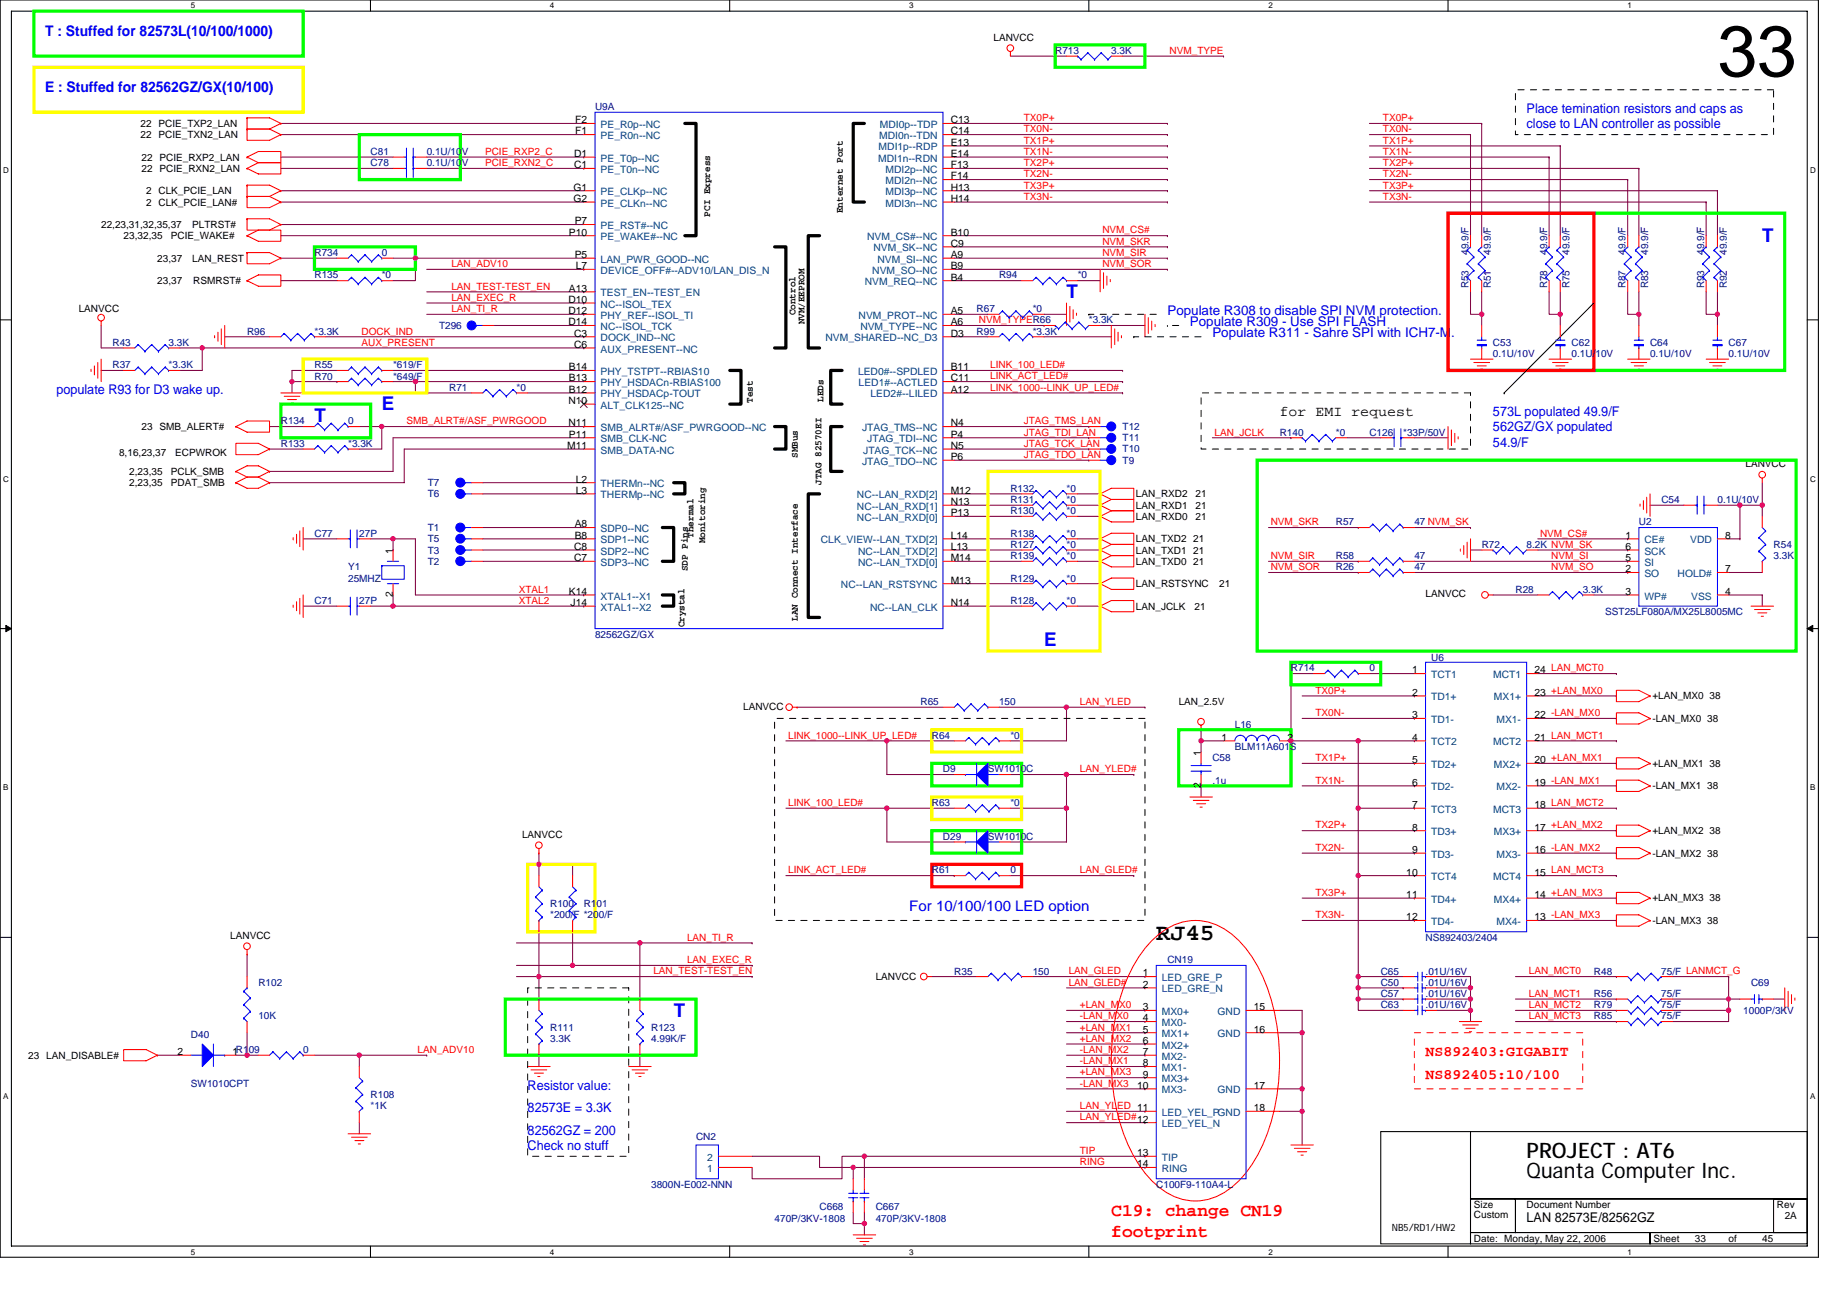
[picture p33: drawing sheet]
<svg xmlns="http://www.w3.org/2000/svg" width="297mm" height="210mm" viewBox="0 0 297 210" stroke-linecap="round" stroke-linejoin="round" font-family="sans-serif">
<defs><g id="words">
<text font-size="11.7" x="279.8" y="12.4">33</text>
<text font-size="3.8" x="188.4" y="153.1">RJ45</text>
<g font-size="3.5">
<text x="248.7" y="191.9">Quanta Computer Inc.</text>
<text x="248.7" y="188.6">PROJECT : AT6</text>
</g>
<g font-size="3.1" fill="#00f">
<text x="287.1" y="39.4">T</text>
<text x="173.8" y="48.6">T</text>
<text x="51.2" y="68.7">T</text>
<text x="62.2" y="66.9">E</text>
<text x="170.1" y="105.3">E</text>
<text x="109.8" y="165.6">T</text>
</g>
<g font-size="2.9" fill="#f00">
<text x="181.1" y="198.1">C19: change CN19</text>
<text x="181.1" y="201.5">footprint</text>
</g>
<g font-size="2.4" fill="#00f">
<text x="7.3" y="5.8">T : Stuffed for 82573L(10/100/1000)</text>
<text x="7.3" y="15">E : Stuffed for 82562GZ/GX(10/100)</text>
<text x="148.2" y="148.4">For 10/100/100 LED option</text>
</g>
<text font-size="2.4" x="208.5" y="67.7">for EMI request</text>
<g font-size="2.4" fill="#f00">
<text x="232.3" y="172">NS892403:GIGABIT</text>
<text x="232.3" y="175.7">NS892405:10/100</text>
</g>
<g font-size="2.2" fill="#00f">
<text x="248.7" y="18.4">Place temination resistors and caps as</text>
<text x="248.7" y="20.9">close to LAN controller as possible</text>
<text x="190.2" y="51.3">Populate R308 to disable SPI NVM protection.</text>
<text x="193.9" y="53.1">Populate R309 - Use SPI FLASH</text>
<text x="197.5" y="55">Populate R311 - Sahre SPI with ICH7-M.</text>
<text x="9.2" y="64.1">populate R93 for D3 wake up.</text>
<text x="243.3" y="67.8">573L populated 49.9/F</text>
<text x="243.3" y="70.3">562GZ/GX populated</text>
<text x="243.3" y="72.8">54.9/F</text>
<text x="86" y="177.5">Resistor value:</text>
<text x="86" y="181.2">82573E = 3.3K</text>
<text x="86" y="184.8">82562GZ = 200</text>
<text x="86" y="187.3">Check no stuff</text>
</g>
<text font-size="2.2" x="248.7" y="199.1">LAN 82573E/82562GZ</text>
<g font-size="1.7">
<text x="93.7" y="20.1">F2</text>
<text x="93.7" y="21.9">F1</text>
<text x="154.9" y="21.9">C14</text>
<text x="154.9" y="23.7">E13</text>
<text x="154.9" y="20.1">C13</text>
<text x="93.6" y="25.6">D1</text>
<text x="93.6" y="27.4">C1</text>
<text x="154.9" y="27.4">F13</text>
<text x="154.9" y="29.2">F14</text>
<text x="154.9" y="25.6">E14</text>
<text x="93.4" y="31.1">G1</text>
<text x="93.4" y="32.9">G2</text>
<text x="154.9" y="31.1">H13</text>
<text x="154.9" y="32.9">H14</text>
<text x="92.7" y="38.4">P10</text>
<text x="93.6" y="36.6">P7</text>
<text x="154.9" y="40.2">C9</text>
<text x="154.9" y="38.4">B10</text>
<text x="92.7" y="47.5">A13</text>
<text x="93.6" y="42">P5</text>
<text x="93.8" y="43.9">L7</text>
<text x="154.9" y="42">A9</text>
<text x="154.9" y="43.9">B9</text>
<text x="154.9" y="45.7">B4</text>
<text x="92.6" y="49.3">D10</text>
<text x="92.6" y="53">D14</text>
<text x="92.6" y="51.2">D12</text>
<text x="154.9" y="53">A6</text>
<text x="154.9" y="51.2">A5</text>
<text x="93.6" y="54.8">C3</text>
<text x="93.6" y="56.7">C6</text>
<text x="154.9" y="54.8">D3</text>
<text x="92.6" y="65.8">N10</text>
<text x="92.7" y="60.3">B14</text>
<text x="92.7" y="62.1">B13</text>
<text x="92.7" y="64">B12</text>
<text x="154.9" y="60.3">B11</text>
<text x="154.9" y="62.1">C11</text>
<text x="154.9" y="64">A12</text>
<text x="92.6" y="69.5">N11</text>
<text x="92.7" y="71.3">P11</text>
<text x="154.9" y="71.3">P4</text>
<text x="154.9" y="69.5">N4</text>
<text x="92.4" y="73.1">M11</text>
<text x="154.9" y="73.1">N5</text>
<text x="154.9" y="75">P6</text>
<text x="93.8" y="78.6">L2</text>
<text x="93.8" y="80.4">L3</text>
<text x="154.9" y="80.4">M12</text>
<text x="154.9" y="82.3">N13</text>
<text x="93.6" y="89.6">C8</text>
<text x="93.6" y="85.9">A8</text>
<text x="93.6" y="87.8">B8</text>
<text x="154.9" y="84.1">P13</text>
<text x="154.9" y="87.8">L14</text>
<text x="154.9" y="89.6">L13</text>
<text x="264.8" y="87.8">1</text>
<text x="264.8" y="89.6">6</text>
<text x="281.1" y="87.8">8</text>
<text x="64" y="90.2" transform="rotate(-90 64 90.2)">1</text>
<text x="93.6" y="91.4">C7</text>
<text x="154.9" y="95.1">M13</text>
<text x="154.9" y="91.4">M14</text>
<text x="264.8" y="91.4">5</text>
<text x="264.8" y="93.2">2</text>
<text x="281.1" y="93.2">7</text>
<text x="64" y="97.3" transform="rotate(-90 64 97.3)">2</text>
<text x="92.7" y="96.9">K14</text>
<text x="93" y="98.7">J14</text>
<text x="154.9" y="98.7">N14</text>
<text x="264.8" y="96.9">3</text>
<text x="281.1" y="96.9">4</text>
<text x="230.1" y="109.7">1</text>
<text x="230.1" y="113.3">2</text>
<text x="250" y="113.3">23 +LAN_MX0</text>
<text x="250" y="109.7">24 LAN_MCT0</text>
<text x="230.1" y="117">3</text>
<text x="250" y="117">22 -LAN_MX0</text>
<text x="195.7" y="123.1" transform="rotate(-90 195.7 123.1)">1</text>
<text x="199" y="120.7">1</text>
<text x="209.8" y="120.7">2</text>
<text x="230.1" y="124.3">5</text>
<text x="230.1" y="120.7">4</text>
<text x="250" y="124.3">20 +LAN_MX1</text>
<text x="250" y="120.7">21 LAN_MCT1</text>
<text x="195.7" y="128.4" transform="rotate(-90 195.7 128.4)">2</text>
<text x="230.1" y="128">6</text>
<text x="230.1" y="131.6">7</text>
<text x="250" y="128">19 -LAN_MX1</text>
<text x="250" y="131.6">18 LAN_MCT2</text>
<text x="230.1" y="135.3">8</text>
<text x="250" y="135.3">17 +LAN_MX2</text>
<text x="229.1" y="142.6">10</text>
<text x="230.1" y="139">9</text>
<text x="250" y="139">16 -LAN_MX2</text>
<text x="250" y="142.6">15 LAN_MCT3</text>
<text x="229.1" y="146.3">11</text>
<text x="229.1" y="149.9">12</text>
<text x="250" y="149.9">13 -LAN_MX3</text>
<text x="250" y="146.3">14 +LAN_MX3</text>
<text x="186.2" y="159.1">1</text>
<text x="186.2" y="160.9">2</text>
<text x="186.2" y="164.6">3</text>
<text x="186.2" y="166.4">4</text>
<text x="204.3" y="164.6">15</text>
<text x="28.9" y="171.9">2</text>
<text x="37.9" y="171.9">1R109</text>
<text x="186.2" y="168.2">5</text>
<text x="186.2" y="171.9">7</text>
<text x="186.2" y="170.1">6</text>
<text x="186.2" y="173.7">8</text>
<text x="204.3" y="168.2">16</text>
<text x="185.3" y="177.4">10</text>
<text x="186.2" y="175.5">9</text>
<text x="204.3" y="177.4">17</text>
<text x="204.3" y="181">18</text>
<text x="185.3" y="188.3">13</text>
<text x="185.3" y="190.2">14</text>
</g>
<g font-size="1.7" fill="#004080">
<text x="97.9" y="20.8">PE_R0p--NC</text>
<text x="97.9" y="22.7">PE_R0n--NC</text>
<text x="143.3" y="22.7">MDI0n--TDN</text>
<text x="143.4" y="20.8">MDI0p--TDP</text>
<text x="97.9" y="26.3">PE_T0p--NC</text>
<text x="97.9" y="28.2">PE_T0n--NC</text>
<text x="143.1" y="26.3">MDI1n--RDN</text>
<text x="143.2" y="24.5">MDI1p--RDP</text>
<text x="144.3" y="28.2">MDI2p--NC</text>
<text x="144.3" y="30">MDI2n--NC</text>
<text x="97.9" y="31.8">PE_CLKp--NC</text>
<text x="97.9" y="33.7">PE_CLKn--NC</text>
<text x="144.3" y="31.8">MDI3p--NC</text>
<text x="144.3" y="33.7">MDI3n--NC</text>
<text x="97.9" y="37.3">PE_RST#--NC</text>
<text x="97.9" y="39.1">PE_WAKE#--NC</text>
<text x="141.3" y="39.1">NVM_CS#--NC</text>
<text x="142.3" y="41">NVM_SK--NC</text>
<text x="97.9" y="42.8">LAN_PWR_GOOD--NC</text>
<text x="97.9" y="44.6">DEVICE_OFF#--ADV10/LAN_DIS_N</text>
<text x="140.9" y="46.5">NVM_REQ--NC</text>
<text x="142.1" y="44.6">NVM_SO--NC</text>
<text x="143" y="42.8">NVM_SI--NC</text>
<text x="97.9" y="48.3">TEST_EN--TEST_EN</text>
<text x="97.9" y="50.1">NC--ISOL_TEX</text>
<text x="97.9" y="53.8">NC--ISOL_TCK</text>
<text x="97.9" y="51.9">PHY_REF--ISOL_TI</text>
<text x="139.9" y="51.9">NVM_PROT--NC</text>
<text x="140.2" y="53.8">NVM_TYPE--NC</text>
<text x="97.9" y="55.6">DOCK_IND--NC</text>
<text x="97.9" y="57.4">AUX_PRESENT--NC</text>
<text x="134.5" y="55.6">NVM_SHARED--NC_D3</text>
<text x="97.9" y="61.1">PHY_TSTPT--RBIAS10</text>
<text x="97.9" y="62.9">PHY_HSDACn-RBIAS100</text>
<text x="97.9" y="64.7">PHY_HSDACp-TOUT</text>
<text x="139.8" y="61.1">LED0#--SPDLED</text>
<text x="139.9" y="62.9">LED1#--ACTLED</text>
<text x="141.9" y="64.7">LED2#--LILED</text>
<text x="97.9" y="66.6">ALT_CLK125--NC</text>
<text x="97.9" y="70.2">SMB_ALRT#/ASF_PWRGOOD--NC</text>
<text x="140.5" y="70.2">JTAG_TMS--NC</text>
<text x="97.9" y="72.1">SMB_CLK-NC</text>
<text x="97.9" y="73.9">SMB_DATA-NC</text>
<text x="140.5" y="75.7">JTAG_TDO--NC</text>
<text x="140.6" y="73.9">JTAG_TCK--NC</text>
<text x="141.3" y="72.1">JTAG_TDI--NC</text>
<text x="97.9" y="79.4">THERMn--NC</text>
<text x="97.9" y="81.2">THERMp--NC</text>
<text x="139.6" y="81.2">NC--LAN_RXD[2]</text>
<text x="139.6" y="83">NC--LAN_RXD[1]</text>
<text x="97.9" y="86.7">SDP0--NC</text>
<text x="97.9" y="88.5">SDP1--NC</text>
<text x="133.7" y="88.5">CLK_VIEW--LAN_TXD[2]</text>
<text x="139.6" y="84.9">NC--LAN_RXD[0]</text>
<text x="267.9" y="88.5">CE#</text>
<text x="275.4" y="88.5">VDD</text>
<text x="97.9" y="90.3">SDP2--NC</text>
<text x="97.9" y="92.2">SDP3--NC</text>
<text x="137" y="95.8">NC--LAN_RSTSYNC</text>
<text x="139.8" y="90.3">NC--LAN_TXD[2]</text>
<text x="139.8" y="92.2">NC--LAN_TXD[0]</text>
<text x="267.9" y="90.3">SCK</text>
<text x="267.9" y="92.2">SI</text>
<text x="267.9" y="94">SO</text>
<text x="273.3" y="94">HOLD#</text>
<text x="97.9" y="97.7">XTAL1--X1</text>
<text x="97.9" y="99.5">XTAL1--X2</text>
<text x="141.8" y="99.5">NC--LAN_CLK</text>
<text x="267.9" y="97.7">WP#</text>
<text x="275.6" y="97.7">VSS</text>
<text x="233.2" y="110.5">TCT1</text>
<text x="243.3" y="110.5">MCT1</text>
<text x="233.2" y="114.1">TD1+</text>
<text x="233.2" y="117.8">TD1-</text>
<text x="243.4" y="114.1">MX1+</text>
<text x="243.8" y="117.8">MX1-</text>
<text x="233.2" y="125.1">TD2+</text>
<text x="233.2" y="121.4">TCT2</text>
<text x="243.3" y="121.4">MCT2</text>
<text x="243.4" y="125.1">MX2+</text>
<text x="233.2" y="128.8">TD2-</text>
<text x="243.8" y="128.8">MX2-</text>
<text x="233.2" y="132.4">TCT3</text>
<text x="233.2" y="136.1">TD3+</text>
<text x="243.3" y="132.4">MCT3</text>
<text x="243.4" y="136.1">MX3+</text>
<text x="233.2" y="139.7">TD3-</text>
<text x="233.2" y="143.4">TCT4</text>
<text x="243.3" y="143.4">MCT4</text>
<text x="243.8" y="139.7">MX3-</text>
<text x="233.2" y="147">TD4+</text>
<text x="243.4" y="147">MX4+</text>
<text x="233.2" y="150.7">TD4-</text>
<text x="243.8" y="150.7">MX4-</text>
<text x="189.3" y="159.8">LED_GRE_P</text>
<text x="189.3" y="161.7">LED_GRE_N</text>
<text x="189.3" y="165.3">MX0+</text>
<text x="189.3" y="167.2">MX0-</text>
<text x="198.4" y="165.3">GND</text>
<text x="189.3" y="169">MX1+</text>
<text x="189.3" y="172.6">MX2-</text>
<text x="189.3" y="170.8">MX2+</text>
<text x="198.4" y="169">GND</text>
<text x="189.3" y="174.5">MX1-</text>
<text x="189.3" y="176.3">MX3+</text>
<text x="189.3" y="178.1">MX3-</text>
<text x="198.4" y="178.1">GND</text>
<text x="189.3" y="181.8">LED_YEL_PGND</text>
<text x="189.3" y="183.6">LED_YEL_N</text>
<text x="115.2" y="190.9">1</text>
<text x="115.2" y="189.1">2</text>
<text x="189.3" y="189.1">TIP</text>
<text x="189.3" y="190.9">RING</text>
</g>
<g font-size="1.6">
<text x="161.9" y="6.6">LANVCC</text>
<text x="22.9" y="20.7">22 PCIE_TXP2_LAN</text>
<text x="22.9" y="22.5">22 PCIE_TXN2_LAN</text>
<text x="23.1" y="28">22 PCIE_RXN2_LAN</text>
<text x="23.1" y="26.2">22 PCIE_RXP2_LAN</text>
<text x="23.8" y="33.5">2 CLK_PCIE_LAN#</text>
<text x="23.8" y="31.6">2 CLK_PCIE_LAN</text>
<text x="115.7" y="35.3" transform="rotate(-90 115.7 35.3)">PCI Express</text>
<text x="137.3" y="34.7" transform="rotate(-90 137.3 34.7)">Enternet Port</text>
<text x="16.5" y="37.1">22,23,31,32,35,37</text>
<text x="20.1" y="39">23,32,35</text>
<text x="27.8" y="39">PCIE_WAKE#</text>
<text x="31.3" y="37.1">PLTRST#</text>
<text x="25.6" y="42.6">23,37</text>
<text x="25.6" y="46.3">23,37</text>
<text x="31.3" y="42.6">LAN_REST</text>
<text x="31.5" y="46.3">RSMRST#</text>
<text x="12.8" y="50.8">LANVCC</text>
<text x="129.6" y="51.4" transform="rotate(-90 129.6 51.4)">Control</text>
<text x="131.1" y="52.9" transform="rotate(-90 131.1 52.9)">NVM/EEPROM</text>
<text x="122.7" y="65.6" transform="rotate(-90 122.7 65.6)">Test</text>
<text x="134.2" y="65.5" transform="rotate(-90 134.2 65.5)">LEDs</text>
<text x="23.1" y="70.1">23 SMB_ALERT#</text>
<text x="19.4" y="74.3">8,16,23,37</text>
<text x="21.1" y="77.4">2,23,35</text>
<text x="27.8" y="77.4">PCLK_SMB</text>
<text x="28.6" y="74.3">ECPWROK</text>
<text x="130" y="74.6" transform="rotate(-90 130 74.6)">SMBus</text>
<text x="284.4" y="76.1">LANVCC</text>
<text x="21.1" y="79.2">2,23,35</text>
<text x="27.8" y="79.2">PDAT_SMB</text>
<text x="133.8" y="79" transform="rotate(-90 133.8 79)">JTAG 82570EI</text>
<text x="185.1" y="81">LAN_RXD2</text>
<text x="185.1" y="82.8">LAN_RXD1</text>
<text x="194.8" y="81">21</text>
<text x="194.8" y="82.8">21</text>
<text x="113" y="87.6" transform="rotate(-90 113 87.6)">Thermal</text>
<text x="114.9" y="88.5" transform="rotate(-90 114.9 88.5)">Monitoring</text>
<text x="185.1" y="88.3">LAN_TXD2 21</text>
<text x="185.1" y="84.7">LAN_RXD0</text>
<text x="194.8" y="84.7">21</text>
<text x="112.1" y="93.1" transform="rotate(-90 112.1 93.1)">SDP Pins</text>
<text x="185.1" y="90.2">LAN_TXD1 21</text>
<text x="185.1" y="92">LAN_TXD0 21</text>
<text x="185.1" y="95.7">LAN_RSTSYNC</text>
<text x="198.6" y="95.7">21</text>
<text x="130" y="101.1" transform="rotate(-90 130 101.1)">LAN Connect Interface</text>
<text x="185.1" y="99.3">LAN_JCLK</text>
<text x="194.6" y="99.3">21</text>
<text x="232.3" y="97.3">LANVCC</text>
<text x="111.5" y="102.2" transform="rotate(-90 111.5 102.2)">Crystal</text>
<text x="269.2" y="113.9">+LAN_MX0 38</text>
<text x="121.1" y="115.6">LANVCC</text>
<text x="192.1" y="114.9">LAN_2.5V</text>
<text x="269.2" y="117.6">-LAN_MX0 38</text>
<text x="269.2" y="124.9">+LAN_MX1 38</text>
<text x="269.2" y="128.6">-LAN_MX1 38</text>
<text x="85.1" y="136.4">LANVCC</text>
<text x="269.2" y="135.9">+LAN_MX2 38</text>
<text x="269.2" y="139.6">-LAN_MX2 38</text>
<text x="269.2" y="146.9">+LAN_MX3 38</text>
<text x="37.5" y="152.9">LANVCC</text>
<text x="269.2" y="150.5">-LAN_MX3 38</text>
<text x="142.7" y="159.7">LANVCC</text>
<text x="4.6" y="172.5">23 LAN_DISABLE#</text>
<text x="240.2" y="196.8">Size</text>
<text x="248.7" y="196.8">Document Number</text>
<text x="289.5" y="196.8">Rev</text>
<text x="226.8" y="200.6">NB5/RD1/HW2</text>
<text x="240.2" y="198.4">Custom</text>
<text x="240.2" y="202.3">Date: Monday, May 22, 2006</text>
<text x="269.4" y="202.3">Sheet</text>
<text x="276.2" y="202.3">33</text>
<text x="281.7" y="202.3">of</text>
<text x="287.1" y="202.3">45</text>
<text x="290.8" y="198.6">2A</text>
</g>
<g font-size="1.6" fill="#000080">
<text x="171.9" y="8.8">R713</text>
<text x="181.1" y="8.8">3.3K</text>
<text x="97" y="17.9">U9A</text>
<text x="60.4" y="27.1">C78</text>
<text x="60.4" y="25.3">C81</text>
<text x="69.5" y="27.1">0.1U/10V</text>
<text x="69.5" y="25.3">0.1U/10V</text>
<text x="51.2" y="41.7">R734</text>
<text x="62.2" y="41.7">0</text>
<text x="239.3" y="41.5" transform="rotate(-90 239.3 41.5)">49.9/F</text>
<text x="242.9" y="41.5" transform="rotate(-90 242.9 41.5)">49.9/F</text>
<text x="252.1" y="41.5" transform="rotate(-90 252.1 41.5)">49.9/F</text>
<text x="255.7" y="41.5" transform="rotate(-90 255.7 41.5)">49.9/F</text>
<text x="264.9" y="41.5" transform="rotate(-90 264.9 41.5)">49.9/F</text>
<text x="268.5" y="41.5" transform="rotate(-90 268.5 41.5)">49.9/F</text>
<text x="277.7" y="41.5" transform="rotate(-90 277.7 41.5)">49.9/F</text>
<text x="281.3" y="41.5" transform="rotate(-90 281.3 41.5)">49.9/F</text>
<text x="51.2" y="45.4">R135</text>
<text x="62.2" y="45.4">*0</text>
<text x="162.8" y="45.4">R94</text>
<text x="175.6" y="45.4">*0</text>
<text x="239.3" y="47" transform="rotate(-90 239.3 47)">R53</text>
<text x="242.9" y="47" transform="rotate(-90 242.9 47)">R51</text>
<text x="252.1" y="47" transform="rotate(-90 252.1 47)">R78</text>
<text x="255.7" y="47" transform="rotate(-90 255.7 47)">R75</text>
<text x="264.9" y="47" transform="rotate(-90 264.9 47)">R87</text>
<text x="268.5" y="47" transform="rotate(-90 268.5 47)">R83</text>
<text x="277.7" y="47" transform="rotate(-90 277.7 47)">R93</text>
<text x="281.3" y="47" transform="rotate(-90 281.3 47)">R92</text>
<text x="71.5" y="53.6">T296</text>
<text x="159.1" y="50.8">R67</text>
<text x="168.3" y="50.8">*0</text>
<text x="177.4" y="52.7">*3.3K</text>
<text x="18.3" y="56.3">R43</text>
<text x="18.3" y="60">R37</text>
<text x="27.5" y="56.3">3.3K</text>
<text x="27.5" y="60">*3.3K</text>
<text x="40.3" y="54.5">R96</text>
<text x="51.2" y="54.5">*3.3K</text>
<text x="51.2" y="60">R55</text>
<text x="64" y="60">*619/F</text>
<text x="159.1" y="54.5">R99</text>
<text x="168.3" y="54.5">*3.3K</text>
<text x="243.3" y="58.2">0.1U/10V</text>
<text x="243.3" y="56.3">C53</text>
<text x="256.1" y="58.2">0.1U/10V</text>
<text x="256.1" y="56.3">C62</text>
<text x="268.9" y="58.2">0.1U/10V</text>
<text x="268.9" y="56.3">C64</text>
<text x="281.7" y="58.2">0.1U/10V</text>
<text x="281.7" y="56.3">C67</text>
<text x="51.2" y="61.8">R70</text>
<text x="64" y="61.8">*649/F</text>
<text x="73.2" y="63.6">R71</text>
<text x="84.2" y="63.6">*0</text>
<text x="45.8" y="69.1">R134</text>
<text x="56.7" y="69.1">0</text>
<text x="182.9" y="71.9">T11</text>
<text x="182.9" y="70.1">T12</text>
<text x="208.5" y="71">R140</text>
<text x="217.7" y="71">*0</text>
<text x="223.1" y="71">C126</text>
<text x="228.6" y="71">*33P/50V</text>
<text x="45.8" y="72.8">R133</text>
<text x="56.7" y="72.8">*3.3K</text>
<text x="182.9" y="75.5">T9</text>
<text x="182.9" y="73.7">T10</text>
<text x="69.7" y="79.2">T7</text>
<text x="69.7" y="81">T6</text>
<text x="164.6" y="81.9">R131</text>
<text x="164.6" y="83.8">R130</text>
<text x="164.6" y="80.1">R132</text>
<text x="173.8" y="81.9">*0</text>
<text x="173.8" y="83.8">*0</text>
<text x="173.8" y="80.1">*0</text>
<text x="270.7" y="81.9">C54</text>
<text x="279.8" y="81.9">0.1U/10V</text>
<text x="51.2" y="87.4">C77</text>
<text x="58.5" y="87.4">27P</text>
<text x="69.7" y="88.3">T5</text>
<text x="69.7" y="86.5">T1</text>
<text x="164.6" y="87.4">R138</text>
<text x="164.6" y="89.3">R127</text>
<text x="173.8" y="87.4">*0</text>
<text x="173.8" y="89.3">*0</text>
<text x="217.7" y="85.6">R57</text>
<text x="230.5" y="85.6">47 NVM_SK</text>
<text x="241.4" y="89.3">R72</text>
<text x="248.7" y="89.3">8.2K NVM_SK</text>
<text x="267" y="85.6">U2</text>
<text x="289" y="89.3">R54</text>
<text x="56.7" y="92.9">Y1</text>
<text x="56.7" y="94.7">25MHZ</text>
<text x="69.7" y="90.2">T3</text>
<text x="69.7" y="92">T2</text>
<text x="164.6" y="91.1">R139</text>
<text x="164.6" y="94.7">R129</text>
<text x="173.8" y="91.1">*0</text>
<text x="173.8" y="94.7">*0</text>
<text x="217.7" y="91.1">R58</text>
<text x="217.7" y="92.9">R26</text>
<text x="230.5" y="91.1">47</text>
<text x="230.5" y="92.9">47</text>
<text x="289" y="91.1">3.3K</text>
<text x="51.2" y="98.4">C71</text>
<text x="58.5" y="98.4">27P</text>
<text x="164.6" y="98.4">R128</text>
<text x="173.8" y="98.4">*0</text>
<text x="246.9" y="96.6">R28</text>
<text x="257.9" y="96.6">3.3K</text>
<text x="261.6" y="100.2">SST25LF080A/MX25L8005MC</text>
<text x="97" y="103.9">82562GZ/GX</text>
<text x="233.2" y="107.7">U6</text>
<text x="210.4" y="109.4">R714</text>
<text x="223.1" y="109.4">0</text>
<text x="150" y="114.9">R65</text>
<text x="162.8" y="114.9">150</text>
<text x="201.2" y="118.5">L16</text>
<text x="151.8" y="120.4">R64</text>
<text x="153.6" y="125.8">D9</text>
<text x="161" y="125.8">SW1010C</text>
<text x="164.6" y="120.4">*0</text>
<text x="197.5" y="124">C58</text>
<text x="201.2" y="122.2">BLM11A601S</text>
<text x="151.8" y="131.3">R63</text>
<text x="164.6" y="131.3">*0</text>
<text x="197.5" y="127.7">.1u</text>
<text x="153.6" y="136.8">D29</text>
<text x="161" y="136.8">SW1010C</text>
<text x="151.8" y="142.3">R61</text>
<text x="164.6" y="142.3">0</text>
<text x="89.6" y="147.8">R100</text>
<text x="89.6" y="149.6">*200/F *200/F</text>
<text x="95.1" y="147.8">R101</text>
<text x="232.3" y="153.3">NS892403/2404</text>
<text x="42.1" y="160.6">R102</text>
<text x="155.5" y="158.7">R35</text>
<text x="168.3" y="158.7">150</text>
<text x="190.2" y="156.9">CN19</text>
<text x="225" y="158.7">C65</text>
<text x="225" y="160.6">C50</text>
<text x="232.3" y="158.7">.01U/16V</text>
<text x="232.3" y="160.6">.01U/16V</text>
<text x="259.7" y="158.7">R48</text>
<text x="270.7" y="158.7">75/F LANMCT_G</text>
<text x="285.3" y="160.6">C69</text>
<text x="42.1" y="166.1">10K</text>
<text x="89.6" y="167.9">R111</text>
<text x="106.1" y="167.9">R123</text>
<text x="225" y="164.2">C63</text>
<text x="225" y="162.4">C57</text>
<text x="232.3" y="164.2">.01U/16V</text>
<text x="232.3" y="162.4">.01U/16V</text>
<text x="259.7" y="162.4">R56</text>
<text x="259.7" y="164.2">R79</text>
<text x="259.7" y="166.1">R85</text>
<text x="270.7" y="162.4">75/F</text>
<text x="270.7" y="164.2">75/F</text>
<text x="270.7" y="166.1">75/F</text>
<text x="284.1" y="165.1">1000P/3KV</text>
<text x="31.1" y="169.2">D40</text>
<text x="49.4" y="171.6">0</text>
<text x="89.6" y="169.7">3.3K</text>
<text x="106.1" y="169.7">4.99K/F</text>
<text x="31.1" y="177">SW1010CPT</text>
<text x="60.4" y="178.9">R108</text>
<text x="60.4" y="180.7">*1K</text>
<text x="113.4" y="185.6">CN2</text>
<text x="106.1" y="193.5">3800N-E002-NNN</text>
<text x="133.5" y="197.1">C668</text>
<text x="142.7" y="197.1">C667</text>
<text x="188.4" y="193.5">C100F9-110A4-L</text>
<text x="126.2" y="199">470P/3KV-1808</text>
<text x="142.7" y="199">470P/3KV-1808</text>
</g>
<g font-size="1.6" fill="#f00">
<text x="190.6" y="8.8">NVM_TYPE</text>
<text x="166.8" y="23.4">TX1P+</text>
<text x="166.8" y="21.6">TX0N-</text>
<text x="166.8" y="19.7">TX0P+</text>
<text x="225.3" y="19.7">TX0P+</text>
<text x="225.3" y="23.4">TX1P+</text>
<text x="225.3" y="21.6">TX0N-</text>
<text x="79" y="27.1">PCIE_RXN2_C</text>
<text x="79" y="25.2">PCIE_RXP2_C</text>
<text x="166.8" y="25.2">TX1N-</text>
<text x="166.8" y="28.9">TX2N-</text>
<text x="166.8" y="27.1">TX2P+</text>
<text x="225.3" y="25.2">TX1N-</text>
<text x="225.3" y="27.1">TX2P+</text>
<text x="225.3" y="28.9">TX2N-</text>
<text x="166.8" y="30.7">TX3P+</text>
<text x="166.8" y="32.6">TX3N-</text>
<text x="225.3" y="30.7">TX3P+</text>
<text x="225.3" y="32.6">TX3N-</text>
<text x="179.6" y="38">NVM_CS#</text>
<text x="179.6" y="39.9">NVM_SKR</text>
<text x="179.6" y="41.7">NVM_SIR</text>
<text x="73.6" y="43.5">LAN_ADV10</text>
<text x="73.6" y="47.2">LAN_TEST-TEST_EN</text>
<text x="179.6" y="43.5">NVM_SOR</text>
<text x="73.6" y="50.8">LAN_TI_R</text>
<text x="73.6" y="49">LAN_EXEC_R</text>
<text x="159.5" y="52.7">NVM_TYPER66</text>
<text x="58.9" y="54.5">DOCK_IND</text>
<text x="58.9" y="56.3">AUX_PRESENT</text>
<text x="161.3" y="60">LINK_100_LED#</text>
<text x="161.3" y="63.6">LINK_1000--LINK_UP_LED#</text>
<text x="161.3" y="61.8">LINK_ACT_LED#</text>
<text x="66.2" y="69.1">SMB_ALRT#/ASF_PWRGOOD</text>
<text x="166.8" y="71">JTAG_TDI_LAN</text>
<text x="166.8" y="69.1">JTAG_TMS_LAN</text>
<text x="197.9" y="71">LAN_JCLK</text>
<text x="166.8" y="74.6">JTAG_TDO_LAN</text>
<text x="166.8" y="72.8">JTAG_TCK_LAN</text>
<text x="207" y="85.6">NVM_SKR</text>
<text x="250.9" y="87.4">NVM_CS#</text>
<text x="207" y="92.9">NVM_SOR</text>
<text x="207" y="91.1">NVM_SIR</text>
<text x="252.8" y="91.1">NVM_SI</text>
<text x="252.8" y="92.9">NVM_SO</text>
<text x="84.5" y="96.6">XTAL1</text>
<text x="84.5" y="98.4">XTAL2</text>
<text x="214.4" y="113">TX0P+</text>
<text x="176" y="114.9">LAN_YLED</text>
<text x="214.4" y="116.7">TX0N-</text>
<text x="128.4" y="120.3">LINK_1000--LINK_UP_LED#</text>
<text x="176" y="125.8">LAN_YLED#</text>
<text x="214.4" y="124">TX1P+</text>
<text x="128.4" y="131.3">LINK_100_LED#</text>
<text x="214.4" y="127.7">TX1N-</text>
<text x="214.4" y="135">TX2P+</text>
<text x="128.4" y="142.3">LINK_ACT_LED#</text>
<text x="176" y="142.3">LAN_GLED#</text>
<text x="214.4" y="138.6">TX2N-</text>
<text x="214.4" y="145.9">TX3P+</text>
<text x="214.4" y="149.6">TX3N-</text>
<text x="111.9" y="153.2">LAN_TI_R</text>
<text x="106.5" y="158.7">LAN_TEST-TEST_EN</text>
<text x="111.9" y="156.9">LAN_EXEC_R</text>
<text x="174.1" y="160.6">LAN_GLED#</text>
<text x="174.1" y="158.7">LAN_GLED</text>
<text x="249.1" y="158.7">LAN_MCT0</text>
<text x="176" y="164.2">+LAN_MX0</text>
<text x="176" y="166.1">-LAN_MX0</text>
<text x="176" y="167.9">+LAN_MX1</text>
<text x="249.1" y="164.2">LAN_MCT2</text>
<text x="249.1" y="162.4">LAN_MCT1</text>
<text x="249.1" y="166.1">LAN_MCT3</text>
<text x="68" y="171.5">LAN_ADV10</text>
<text x="176" y="173.4">-LAN_MX1</text>
<text x="176" y="171.5">-LAN_MX2</text>
<text x="176" y="169.7">+LAN_MX2</text>
<text x="176" y="177">-LAN_MX3</text>
<text x="176" y="175.2">+LAN_MX3</text>
<text x="176" y="182.5">LAN_YLED#12</text>
<text x="176" y="180.7">LAN_YLED 11</text>
<text x="176" y="188">TIP</text>
<text x="176" y="189.8">RING</text>
</g>
<g font-size="1.3">
<text x="31.1" y="1.4">5</text>
<text x="89.6" y="1.4">4</text>
<text x="148.1" y="1.4">3</text>
<text x="206.7" y="1.4">2</text>
<text x="265.2" y="1.4">1</text>
<text x=".5" y="28.2">D</text>
<text x="294.9" y="28.2">D</text>
<text x=".5" y="78.4">C</text>
<text x="294.9" y="78.4">C</text>
<text x=".5" y="128.7">B</text>
<text x="294.9" y="128.7">B</text>
<text x=".5" y="179">A</text>
<text x="294.9" y="179">A</text>
<text x="31.1" y="204.4">5</text>
<text x="89.6" y="204.4">4</text>
<text x="148.1" y="204.4">3</text>
<text x="206.7" y="204.4">2</text>
<text x="265.2" y="204.4">1</text>
</g>
</g></defs>
<path d="M0 0h296.3v204.8h-296.3zM1.9 1.8h292.6v201.2h-292.6z" fill="none" stroke="#000" stroke-width=".17"/>
<g fill="#fff">
<path d="M31.1 .2h.7v1.5h-.7z"/>
<path d="M31.1 203.2h.7v1.4h-.7z"/>
</g>
<path d="M60.4 0v1.8M60.4 203v1.8" fill="none" stroke="#000" stroke-width=".17"/>
<g fill="#fff">
<path d="M89.6 .2h.7v1.5h-.7z"/>
<path d="M89.6 203.2h.7v1.4h-.7z"/>
</g>
<path d="M118.9 0v1.8M118.9 203v1.8" fill="none" stroke="#000" stroke-width=".17"/>
<g fill="#fff">
<path d="M148.1 .2h.8v1.5h-.8z"/>
<path d="M148.1 203.2h.8v1.4h-.8z"/>
</g>
<path d="M177.4 0v1.8M177.4 203v1.8" fill="none" stroke="#000" stroke-width=".17"/>
<g fill="#fff">
<path d="M206.7 .2h.7v1.5h-.7z"/>
<path d="M206.7 203.2h.7v1.4h-.7z"/>
</g>
<path d="M235.9 0v1.8M235.9 203v1.8" fill="none" stroke="#000" stroke-width=".17"/>
<g fill="#fff">
<path d="M265.2 .2h.7v1.5h-.7z"/>
<path d="M265.2 203.2h.7v1.4h-.7z"/>
<path d="M.5 27h1v1.4h-1z"/>
<path d="M294.9 27h1v1.4h-1z"/>
<path d="M.5 77.3h1v1.4h-1z"/>
<path d="M294.9 77.3h1v1.4h-1z"/>
</g>
<path d="M0 52.1h1.9M294.5 52.1h1.8" fill="none" stroke="#000" stroke-width=".17"/>
<g fill="#fff">
<path d="M.5 127.6h.9v1.4h-.9z"/>
<path d="M294.9 127.6h.9v1.4h-.9z"/>
</g>
<path d="M0 102.4h1.9M294.5 102.4h1.8" fill="none" stroke="#000" stroke-width=".17"/>
<path d="M.9 101.9l1 .5-1 .5zM294.5 102.4l.9-.5v1z" fill="#000" stroke="#000" stroke-width=".16"/>
<g fill="#fff">
<path d="M.5 177.8h.9v1.5h-.9z"/>
<path d="M294.9 177.8h.9v1.5h-.9z"/>
</g>
<path d="M259.7 49.4l-14.6 14.6M245.1 64h.1M0 152.7h1.9M294.5 152.7h1.8M225 184.3h14.6v18.3h-14.6zM239.6 184.3h54.9v11h-54.9zM239.6 195.3h7.3v5.5h-7.3zM246.9 195.3h47.6v5.5h-47.6zM289 195.3h5.5v5.5h-5.5zM239.6 200.8h29.3v1.8h-29.3zM268.9 200.8h25.6v1.8h-25.6z" fill="none" stroke="#000" stroke-width=".17"/>
<g fill="none" stroke="#800040" stroke-width=".17">
<path d="M164.6 9.1h9.2M182.9 9.1h16.5M199.4 9.1h.1M45.8 21.9h49.3M45.8 31.1h49.3M45.8 20.1h49.3M45.8 27.4h18.2M45.8 38.4h49.3M45.8 36.6h49.3M45.8 25.6h18.2M45.8 32.9h49.3M69.5 25.6h25.6"/>
<path d="M69.5 27.4h25.6M95.1 27.4h.1M95.1 25.6h.1M155.5 25.6h34.7M155.5 23.8h34.7M155.5 29.3h34.7M155.5 27.4h34.7M155.5 21.9h34.7M155.5 31.1h34.7M155.5 20.1h34.7M155.5 32.9h34.7M155.5 38.4h34.7"/>
<path d="M190.2 25.6h.1M190.2 23.8h.1M190.2 29.3h.1M190.2 27.4h.1M190.2 21.9h.1M190.2 31.1h.1M190.2 20.1h.1M190.2 32.9h.1M190.2 38.4h.1M223.1 25.6h29.3M223.1 23.8h31.1M223.1 29.3h42.1"/>
<path d="M223.1 27.4h43.9M223.1 21.9h16.5M223.1 31.1h56.7M223.1 20.1h18.3M223.1 32.9h54.9M239.6 21.9v16.5M239.6 21.9h.1M241.4 20.1h.1M241.4 20.1v18.3M252.4 25.6h.1M252.4 25.6v12.8M254.2 23.8h.1"/>
<path d="M254.2 23.8v14.6M265.2 29.3v9.1M265.2 29.3h.1M267 27.4v11M267 27.4h.1M278 32.9v5.5M278 32.9h.1M279.8 31.1v7.3M279.8 31.1h.1M16.5 53v3.7h3.6M29.3 56.7h65.8M33 56.7v3.6h-3.7"/>
<path d="M33 56.7h.1M36.6 54.9h7.3M45.8 42.1h9.1M45.8 45.7h9.1M53.1 54.9h42M64 42.1h3.7M67.7 42.1h.1M69.5 51.2h25.6M69.5 49.4h25.6M69.5 43.9h25.6M69.5 47.5h25.6M80.5 53h14.6"/>
<path d="M95.1 51.2h.1M95.1 49.4h.1M95.1 43.9h.1M95.1 47.5h.1M95.1 54.9h.1M95.1 56.7h.1M95.1 42.1h-27.4v3.6h-3.7M155.5 51.2h5.5M155.5 54.9h5.5M155.5 45.7h11M155.5 53h14.6M155.5 43.9h34.7"/>
<path d="M155.5 42.1h34.7M155.5 40.2h34.7M170.1 53h.1M170.1 54.9h11M170.1 51.2h3.7M175.6 45.7h3.7M179.3 53h7.3M190.2 40.2h.1M190.2 43.9h.1M190.2 42.1h.1M239.6 47.5v3.7h1.8M241.4 51.2v1.8"/>
<path d="M241.4 51.2h.1M241.4 47.5v3.7M252.4 47.5v3.7h1.8v1.8M254.2 51.2h.1M254.2 47.5v3.7M265.2 47.5v3.7h1.8v1.8M267 51.2h.1M267 47.5v3.7M278 47.5v3.7h1.8v1.8M279.8 51.2h.1M279.8 47.5v3.7M16.5 60.3h3.6"/>
<path d="M43.9 69.5h5.5M43.9 73.2h5.5M47.6 62.2v1.8M47.6 62.2h7.3M54.9 60.3h-7.3v1.9M54.9 62.2h.1M58.5 69.5h36.6M62.2 69.5v3.7h-3.7M62.2 69.5h.1M64 62.2h3.7M64 60.3h31.1M67.7 62.2v1.8h9.1"/>
<path d="M67.7 62.2h.1M67.7 62.2h27.4M78.7 78.6h16.4M86 64h9.1M95.1 71.3h-31.1v5.5h-20.1M95.1 73.2h-29.2v5.4h-22M95.1 69.5h.1M155.5 71.3h21.9M155.5 69.5h21.9M155.5 64h27.4M155.5 75h21.9M155.5 62.2h27.4"/>
<path d="M155.5 73.2h21.9M155.5 60.3h27.4M177.4 71.3h.1M177.4 69.5h.1M177.4 75h.1M177.4 73.2h.1M182.9 64h.1M182.9 62.2h.1M182.9 60.3h.1M197.5 71.3h12.9M210.4 71.3h.1M219.5 71.3h5.5"/>
<path d="M230.5 71.3h5.4M287.1 78.6v3.7M49.4 98.7h5.5M49.4 87.8h5.5M60.4 87.8h3.6M60.4 98.7h34.7M64 89.6h.1M64 98.7h.1M64 96.9v1.8M64 87.8h3.7v9.1h27.4M64 87.8v1.8M78.7 89.6h16.4"/>
<path d="M78.7 85.9h16.4M78.7 87.8h16.4M78.7 91.4h16.4M78.7 80.5h16.4M95.1 96.9h.1M95.1 98.7h.1M155.5 80.5h11M155.5 98.7h11M155.5 95.1h11M155.5 91.4h11M155.5 89.6h11M155.5 87.8h11"/>
<path d="M155.5 84.1h11M155.5 82.3h11M175.6 80.5h3.7M175.6 98.7h3.7M175.6 95.1h3.7M175.6 91.4h3.7M175.6 89.6h3.7M175.6 87.8h3.7M175.6 84.1h3.7M175.6 82.3h3.7M206.7 91.4h14.6M206.7 93.3h14.6"/>
<path d="M206.7 85.9h14.6M221.3 85.9h.1M221.3 93.3h.1M221.3 91.4h.1M230.5 91.4h34.7M230.5 93.3h34.7M230.5 85.9h9.1M239.6 89.6h1.8M239.6 85.9h.1M243.3 96.9h7.3M250.6 89.6h14.6M250.6 87.8h14.6"/>
<path d="M259.7 96.9h5.5M265.2 91.4h.1M265.2 93.3h.1M265.2 89.6h.1M265.2 87.8h.1M268.9 82.3h5.5M279.8 82.3h3.7M281.7 93.3h5.4M281.7 96.9h5.4v1.8M281.7 87.8h1.8M283.5 87.8h.1M283.5 82.3v5.5"/>
<path d="M283.5 82.3h3.6M287.1 82.3v1.8M287.1 82.3h.1M129.9 115.2h23.7M162.8 115.2h23.8M173.8 115.2h.1M173.8 115.2v5.5h-9.2M186.6 115.2h.1M195.7 118.9v1.8M212.2 113.4h18.3M212.2 117h18.3M214 109.7h-3.6v11"/>
<path d="M223.1 109.7h7.4M230.5 113.4h.1M230.5 117h.1M250.6 113.4h12.8M250.6 117h12.8M250.6 109.7h12.8M263.4 113.4h.1M263.4 117h.1M263.4 109.7h.1M87.8 139v1.8M128.1 120.7h16.4M128.1 131.7h16.4"/>
<path d="M144.5 120.7h.1M144.5 131.7v5.5h11M144.5 120.7v5.5h11M144.5 131.7h.1M144.5 120.7h11M144.5 131.7h11M164.6 131.7h9.2M164.6 126.2h20.1M173.8 126.2h.1M173.8 126.2v5.5M173.8 131.7h.1M173.8 131.7v5.5h-9.2"/>
<path d="M184.7 126.2h.1M195.7 120.7h.1M195.7 120.7h3.7M195.7 128v1.8M195.7 120.7v1.8M210.4 120.7h10.9M210.4 120.7h.1M212.2 128h18.3M212.2 139h18.3M212.2 135.3h18.3M212.2 124.4h18.3M221.3 120.7v21.9"/>
<path d="M221.3 120.7h9.2M221.3 131.7h9.2M230.5 139h.1M230.5 120.7h.1M230.5 128h.1M230.5 135.3h.1M230.5 131.7h.1M230.5 124.4h.1M250.6 128h12.8M250.6 139h12.8M250.6 120.7h12.8M250.6 135.3h12.8"/>
<path d="M250.6 124.4h12.8M250.6 131.7h12.8M263.4 128h.1M263.4 139h.1M263.4 120.7h.1M263.4 135.3h.1M263.4 124.4h.1M263.4 131.7h.1M40.3 155.4v3.7M84.2 157.3h9.1M84.2 159.1h3.6M84.2 153.6h38.4"/>
<path d="M87.8 159.1h.1M87.8 159.1v3.7M87.8 140.8v1.8M87.8 151.8v7.3M87.8 159.1h34.8M87.8 140.8h5.5M93.3 157.3h.1M93.3 140.8h.1M93.3 140.8v1.8M93.3 151.8v5.5M93.3 157.3h29.3M104.3 153.6h.1"/>
<path d="M104.3 153.6v9.2M122.6 153.6h.1M122.6 157.3h.1M122.6 159.1h.1M128.1 142.6h27.4M151.8 159.1h7.3M155.5 142.6h.1M164.6 142.6h20.1M168.3 159.1h18.3M184.7 142.6h.1M186.6 159.1h.1M212.2 146.3h18.3"/>
<path d="M212.2 149.9h18.3M221.3 159.1h.1M221.3 159.1h7.3M221.3 159.1v1.8h7.3M221.3 142.6h9.2M221.3 142.6v16.5M230.5 142.6h.1M230.5 146.3h.1M230.5 149.9h.1M234.1 159.1h5.5v1.8M246.9 159.1h16.5M250.6 142.6h12.8"/>
<path d="M250.6 146.3h12.8M250.6 149.9h12.8M263.4 142.6h.1M263.4 146.3h.1M263.4 149.9h.1M263.4 159.1h.1M272.5 159.1h9.2M281.7 159.1h.1M281.7 159.1v3.7M25.6 171.9h3.7M38.4 171.9h1.9M40.3 168.2v3.7h1.8"/>
<path d="M40.3 171.9h.1M51.2 171.9h18.3M58.5 171.9h.1M58.5 171.9v1.8M69.5 171.9h.1M87.8 171.9v1.8M104.3 171.9v1.8M173.8 171.9h12.8M173.8 160.9h12.8M173.8 164.6h12.8M173.8 166.4h12.8M173.8 168.2h12.8"/>
<path d="M173.8 173.7h12.8M173.8 170.1h12.8M173.8 177.4h12.8M173.8 175.6h12.8M186.6 160.9h.1M186.6 164.6h.1M186.6 166.4h.1M186.6 168.2h.1M186.6 173.7h.1M186.6 171.9h.1M186.6 170.1h.1M186.6 177.4h.1"/>
<path d="M186.6 175.6h.1M208.5 164.6h3.7v16.4M208.5 177.4h3.7M208.5 168.2h3.7M212.2 177.4h.1M212.2 168.2h.1M221.3 160.9v1.9h7.3M221.3 162.8v1.8h7.3M228.6 160.9h.1M228.6 162.8h.1M234.1 160.9h5.5M234.1 162.8h5.5"/>
<path d="M234.1 164.6h5.5M239.6 164.6h.1M239.6 160.9h.1M239.6 162.8h.1M239.6 160.9v5.5M246.9 164.6h16.5M246.9 166.4h16.5M246.9 162.8h16.5M263.4 164.6h.1M263.4 162.8h.1M263.4 166.4h.1M272.5 164.6h9.2"/>
<path d="M272.5 162.8h9.2M281.7 164.6v1.8h-9.2M281.7 162.8h1.8M281.7 162.8h.1M281.7 164.6h.1M281.7 162.8v1.8M289 162.8h1.8M58.5 182.9v1.8M122.6 188.4h10.9v1.8h5.5M139 190.2v1.8M139 197.5v1.8h1.8M139 190.2h47.6"/>
<path d="M140.8 199.3v1.9M140.8 188.4v3.6M140.8 197.5v1.8M140.8 199.3h.1M140.8 188.4h-3.6v3.6h-14.6v-1.8M140.8 188.4h45.8M173.8 182.9h12.8M173.8 181h12.8M186.6 188.4h.1M186.6 190.2h.1M186.6 182.9h.1M186.6 181h.1"/>
<path d="M208.5 181h3.7v5.5M212.2 181h.1"/>
</g>
<g fill="#f0f" stroke="#f0f" stroke-width=".17">
<circle cx="64" cy="87.8" r=".36"/>
<circle cx="32.9" cy="56.7" r=".35"/>
<circle cx="67.7" cy="42" r=".36"/>
<circle cx="64" cy="98.7" r=".36"/>
<circle cx="62.2" cy="69.5" r=".35"/>
<circle cx="47.6" cy="62.2" r=".35"/>
<circle cx="283.5" cy="82.3" r=".36"/>
<circle cx="241.4" cy="51.2" r=".36"/>
<circle cx="254.2" cy="51.2" r=".35"/>
<circle cx="267" cy="51.2" r=".35"/>
<circle cx="279.8" cy="51.2" r=".35"/>
<circle cx="104.3" cy="153.6" r=".36"/>
<circle cx="58.5" cy="171.9" r=".36"/>
<circle cx="93.3" cy="157.3" r=".35"/>
<circle cx="87.8" cy="159.1" r=".36"/>
<circle cx="87.8" cy="140.8" r=".36"/>
<circle cx="67.7" cy="62.2" r=".36"/>
<circle cx="221.3" cy="142.6" r=".35"/>
<circle cx="221.3" cy="120.7" r=".35"/>
<circle cx="221.3" cy="131.7" r=".36"/>
<circle cx="140.8" cy="199.3" r=".36"/>
<circle cx="140.8" cy="188.3" r=".36"/>
<circle cx="139" cy="190.2" r=".35"/>
<circle cx="221.3" cy="159.1" r=".36"/>
<circle cx="221.3" cy="160.9" r=".35"/>
<circle cx="221.3" cy="162.7" r=".35"/>
<circle cx="239.6" cy="164.6" r=".36"/>
<circle cx="239.6" cy="160.9" r=".35"/>
<circle cx="239.6" cy="162.7" r=".35"/>
<circle cx="195.7" cy="120.7" r=".36"/>
<circle cx="281.6" cy="162.7" r=".35"/>
<circle cx="281.6" cy="164.6" r=".36"/>
<circle cx="173.8" cy="115.2" r=".36"/>
<circle cx="144.5" cy="120.7" r=".35"/>
<circle cx="173.8" cy="126.2" r=".36"/>
<circle cx="144.5" cy="131.7" r=".36"/>
<circle cx="173.8" cy="131.7" r=".36"/>
<circle cx="212.2" cy="181" r=".35"/>
<circle cx="212.2" cy="177.4" r=".36"/>
<circle cx="212.2" cy="168.2" r=".36"/>
<circle cx="210.3" cy="120.7" r=".36"/>
<circle cx="287.1" cy="82.3" r=".36"/>
<circle cx="40.3" cy="171.9" r=".36"/>
</g>
<g fill="none" stroke="#f00" stroke-width=".17">
<path d="M40.3 19.2h3.6l1.9 .9M40.3 19.2v1.8h3.6M40.3 19.2h.1M164.6 8.4v.7M173.8 9.1h1.8M181.1 9.1h1.8M40.3 32h3.6M40.3 32v1.8h3.6l1.9-.9M40.3 32h.1M40.3 27.4h.1M40.3 21h3.6M40.3 21v1.9h3.6l1.9-1"/>
<path d="M40.3 21h.1M40.3 25.6l1.8-.9h3.7v1.8h-3.7M40.3 25.6h.1M40.3 30.2h3.6l1.9 .9M40.3 30.2v1.8h3.6M40.3 30.2h.1M40.3 38.4l1.8-.9h3.7v1.8h-3.7zM40.3 38.4h.1M40.3 35.6h3.6l1.9 1M40.3 35.6v1.9h3.6l1.9-.9M40.3 35.6h.1M40.3 25.6l1.8 .9"/>
<path d="M42.1 26.5h3.7v1.8h-3.7l-1.8-.9M42.1 26.5l-1.8 .9M43.9 32l1.9 .9M43.9 21l1.9 .9M45.8 32.9h.1M45.8 20.1h.1M45.8 21.9h.1M45.8 31.1h.1M45.8 36.6h.1M45.8 20.1l-1.9 .9M45.8 31.1l-1.9 .9M64 27.4h1.9"/>
<path d="M64 25.6h1.9M67.7 27.4h1.8M67.7 25.6h1.8M95.1 27.4h1.9M95.1 25.6h1.9M95.1 20.1h1.9M95.1 21.9h1.9M95.1 31.1h1.9M95.1 32.9h1.9M95.1 38.4h1.9M95.1 36.6h1.9M153.6 27.4h1.9"/>
<path d="M153.6 25.6h1.9M153.6 20.1h1.9M153.6 21.9h1.9M153.6 23.8h1.9M153.6 29.3h1.9M153.6 31.1h1.9M153.6 32.9h1.9M153.6 38.4h1.9M239.6 38.4v1.8M241.4 38.4v1.8M252.4 38.4v1.8M254.2 38.4v1.8"/>
<path d="M265.2 38.4v1.8M267 38.4v1.8M278 38.4v1.8M279.8 38.4v1.8M15.4 59.6v1.5M15.9 59.1v2.5M16.5 58.5v3.7M16.5 52.3v.7M20.1 56.7h1.9M27.5 56.7h1.8M35 54.7v.3M35.5 54.1v1.5"/>
<path d="M36.1 53.6v2.5M36.6 53v3.7M40.3 41.1h3.6l1.9 1M40.3 41.1v1.9h3.6l1.9-.9M40.3 41.1h.1M40.3 45.7l1.8-.9h3.7v1.8h-3.7zM40.3 45.7h.1M43.9 54.9h1.9M45.8 42.1h.1M51.2 54.9h1.9M54.9 42.1h1.8M54.9 45.7h1.8"/>
<path d="M62.2 42.1h1.8M62.2 45.7h1.8M78.7 53h1.8M95.1 54.9h1.9M95.1 53h1.9M95.1 42.1h1.9M95.1 43.9h1.9M95.1 51.2h1.9M95.1 47.5h1.9M95.1 49.4h1.9M95.1 56.7h1.9M153.6 54.9h1.9"/>
<path d="M153.6 53h1.9M153.6 42.1h1.9M153.6 45.7h1.9M153.6 40.2h1.9M153.6 43.9h1.9M153.6 51.2h1.9M161 54.9h1.8M161 51.2h1.8M166.5 45.7h1.8M168.3 54.9h1.8M168.3 51.2h1.8M170.1 53h1.8"/>
<path d="M173.8 49.4v3.6M173.8 45.7h1.8M174.3 49.9v2.6M174.9 50.5v1.4M175.4 51v.4M177.4 53h1.9M179.3 43.9v3.6M179.8 44.4v2.6M180.4 45v1.4M180.9 45.5v.4M181.1 53v3.7M181.6 53.6v2.5"/>
<path d="M182.2 54.1v1.5M182.7 54.7v.3M186.6 51.2v3.7M187.1 51.8v2.5M187.7 52.3v1.5M188.2 52.9v.3M239.6 58.5h3.7M239.6 45.7v1.8M240.2 59.1h2.5M240.7 59.6h1.5M241.4 45.7v1.8M241.4 53v1.9"/>
<path d="M241.4 56.7v1.8M252.4 58.5h3.7M252.4 45.7v1.8M253 59.1h2.5M253.5 59.6h1.5M254.2 45.7v1.8M254.2 53v1.9M254.2 56.7v1.8M265.2 58.5h3.7M265.2 45.7v1.8M265.8 59.1h2.5M266.3 59.6h1.5"/>
<path d="M267 45.7v1.8M267 53v1.9M267 56.7v1.8M278 58.5h3.7M278 45.7v1.8M278.6 59.1h2.5M279.1 59.6h1.5M279.8 45.7v1.8M279.8 53v1.9M279.8 56.7v1.8M14.8 60.2v.3M20.1 60.3h1.9"/>
<path d="M27.5 60.3h1.8M38.4 69.5l1.9-.9h3.6v1.8h-3.6zM38.4 69.5h.1M38.4 78.6l1.9 .9h1.8l1.8-.9M38.4 78.6h.1M38.4 76.8l1.9-.9h1.8l1.8 .9M38.4 76.8h.1M38.4 72.2h3.7l1.8 1-1.8 .9h-3.7zM38.4 76.8l1.9 .9M40.3 77.7h1.8M40.3 77.7l-1.9 .9M42.1 77.7l1.8 .9"/>
<path d="M43.9 78.6h.1M43.9 76.8h.1M43.9 73.2h.1M43.9 76.8l-1.8 .9M45.8 64h3.6M46.3 64.6h2.5M46.8 65.1h1.5M47.4 65.6h.4M49.4 69.5h1.8M49.4 73.2h1.8M54.9 62.2h1.8M54.9 60.3h1.8"/>
<path d="M56.7 69.5h1.8M56.7 73.2h1.8M62.2 62.2h1.8M62.2 60.3h1.8M76.8 64h1.9M76.8 78.6h1.9M84.2 64h1.8M95.1 62.2h1.9M95.1 69.5h1.9M95.1 71.3h1.9M95.1 73.2h1.9M95.1 60.3h1.9"/>
<path d="M95.1 64h1.9M95.1 65.8h1.9M95.1 78.6h1.9M153.6 75h1.9M153.6 62.2h1.9M153.6 69.5h1.9M153.6 71.3h1.9M153.6 73.2h1.9M153.6 60.3h1.9M153.6 64h1.9M177.4 75h1.9M177.4 69.5h1.9"/>
<path d="M177.4 71.3h1.9M177.4 73.2h1.9M210.4 71.3h1.8M217.7 71.3h1.8M225 71.3h1.8M228.6 71.3h1.9M235.9 69.5v3.7M236.5 70v2.6M237 70.6v1.5M237.6 71.1v.4M241.3 60.2h.3M254.1 60.2h.3"/>
<path d="M266.8 60.2h.4M279.7 60.2h.3M287.1 77.9v.7M47.8 87.6v.3M47.8 98.6v.3M48.3 87v1.5M48.3 98v1.5M48.8 86.5v2.5M48.8 97.5v2.5M49.4 85.9v3.7M49.4 96.9v3.7M54.9 87.8h1.8"/>
<path d="M54.9 98.7h1.8M58.5 87.8h1.9M58.5 98.7h1.9M64 89.6v1.8M64 95.1v1.8M76.8 87.8h1.9M76.8 89.6h1.9M76.8 91.4h1.9M76.8 85.9h1.9M76.8 80.5h1.9M95.1 96.9h1.9M95.1 87.8h1.9"/>
<path d="M95.1 89.6h1.9M95.1 91.4h1.9M95.1 85.9h1.9M95.1 98.7h1.9M95.1 80.5h1.9M153.6 87.8h1.9M153.6 89.6h1.9M153.6 82.3h1.9M153.6 91.4h1.9M153.6 98.7h1.9M153.6 80.5h1.9M153.6 84.1h1.9"/>
<path d="M153.6 95.1h1.9M166.5 87.8h1.8M166.5 89.6h1.8M166.5 82.3h1.8M166.5 91.4h1.8M166.5 98.7h1.8M166.5 80.5h1.8M166.5 84.1h1.8M166.5 95.1h1.8M173.8 87.8h1.8M173.8 89.6h1.8M173.8 82.3h1.8"/>
<path d="M173.8 91.4h1.8M173.8 98.7h1.8M173.8 80.5h1.8M173.8 84.1h1.8M173.8 95.1h1.8M179.3 87.8l1.8-.9h3.6v1.8h-3.6M179.3 87.8h.1M179.3 80.5l1.8-1h3.6v1.9h-3.6M179.3 80.5h.1M179.3 89.6h.1M179.3 91.4h.1M179.3 95.1l1.8-.9h3.6v1.8h-3.6z"/>
<path d="M179.3 95.1h.1M179.3 98.7l1.8-.9h3.6v1.9h-3.6zM179.3 98.7h.1M179.3 82.3h.1M179.3 84.1h.1M179.3 87.8l1.8 .9M179.3 80.5l1.8 .9M179.3 89.6l1.8 .9M179.3 82.3l1.8 .9M181.1 88.7h3.6v1.8h-3.6M181.1 90.5h3.6v1.9h-3.6l-1.8-1M181.1 81.4h3.6v1.8h-3.6"/>
<path d="M181.1 83.2h3.6v1.8h-3.6l-1.8-.9M181.1 88.7l-1.8 .9M181.1 90.5l-1.8 .9M181.1 81.4l-1.8 .9M181.1 83.2l-1.8 .9M221.3 91.4h1.8M221.3 85.9h1.8M221.3 93.3h1.8M228.6 91.4h1.9M228.6 85.9h1.9M228.6 93.3h1.9M238 89.4v.4"/>
<path d="M238.5 88.9v1.4M239.1 88.3v2.6M239.6 87.8v3.6M241.4 89.6h1.9M242.5 96.9h.8M248.7 89.6h1.9M250.6 96.9h1.8M257.9 96.9h1.8M265.2 96.9h1.8M265.2 87.8h1.8M265.2 89.6h1.8M265.2 91.4h1.8"/>
<path d="M265.2 93.3h1.8M267.2 82.1v.4M267.8 81.6v1.4M268.3 81v2.6M268.9 80.5v3.6M274.4 82.3h1.8M278 82.3h1.8M279.8 96.9h1.9M279.8 87.8h1.9M279.8 93.3h1.9M285.3 98.7h3.7M285.9 99.3h2.5"/>
<path d="M286.4 99.8h1.5M287.1 84.1v1.8M287.1 91.4v1.9M129.1 115.2h.8M129.9 115.2h.1M153.6 115.2h1.9M161 115.2h1.8M195.7 118.1v.8M214 109.7h1.8M221.3 109.7h1.8M230.5 109.7h1.8M230.5 113.4h1.8"/>
<path d="M230.5 117h1.8M248.7 109.7h1.9M248.7 113.4h1.9M248.7 117h1.9M263.4 116.1h3.6l1.9 .9-1.9 .9h-3.6zM263.4 112.5h3.6l1.9 .9-1.9 .9h-3.6zM268.9 117h.1M268.9 113.4h.1M287 100.4h.3M87.8 139h.1M87.8 138.2v.8M155.5 120.7h1.8"/>
<path d="M155.5 131.7h1.8M155.5 137.2h1.8M155.5 126.2h1.8M162.8 120.7h1.8M162.8 131.7h1.8M162.8 137.2h1.8M162.8 126.2h1.8M193.9 129.8h3.6M194.4 130.4h2.6M195 130.9h1.4M195.5 131.5h.4M195.7 122.5v1.9"/>
<path d="M195.7 126.2v1.8M199.4 120.7h1.8M208.5 120.7h1.9M230.5 124.4h1.8M230.5 128h1.8M230.5 120.7h1.8M230.5 131.7h1.8M230.5 135.3h1.8M230.5 139h1.8M248.7 124.4h1.9M248.7 128h1.9M248.7 120.7h1.9"/>
<path d="M248.7 131.7h1.9M248.7 135.3h1.9M248.7 139h1.9M263.4 134.4h3.6l1.9 .9-1.9 .9h-3.6zM263.4 138.1h3.6l1.9 .9-1.9 .9h-3.6zM263.4 123.4h3.6l1.9 1-1.9 .9h-3.6zM263.4 127.1h3.6l1.9 .9-1.9 .9h-3.6zM268.9 135.3h.1M268.9 139h.1M268.9 124.4h.1M268.9 128h.1M40.3 155.4h.1"/>
<path d="M40.3 154.7v.7M40.3 159.1v1.8M87.8 142.6v1.9M87.8 149.9v1.9M93.3 142.6v1.9M93.3 149.9v1.9M151.1 159.1h.7M155.5 142.6h1.8M159.1 159.1h1.9M162.8 142.6h1.8M166.5 159.1h1.8M186.6 159.1h1.8"/>
<path d="M187.5 153.4a9.3 9.3 0 0 1 10.9-2.6 16.4 16.4 0 0 1 7.6 8.8 35.5 35.5 0 0 1-.7 27.9 14.4 14.4 0 0 1-8.1 7.8 9.3 9.3 0 0 1-9.3-2.8 23.7 23.7 0 0 1-6-11.7 35.1 35.1 0 0 1 2.8-23.4l1.8-2.8zM228.6 159.1h1.9M230.5 142.6h1.8M230.5 146.3h1.8M230.5 149.9h1.8M232.3 159.1h1.8M248.7 142.6h1.9M248.7 146.3h1.9M248.7 149.9h1.9M263.4 145.4h3.6l1.9 .9-1.9 .9h-3.6zM263.4 149h3.6l1.9 .9-1.9 1h-3.6zM263.4 159.1h1.8"/>
<path d="M268.9 146.3h.1M268.9 149.9h.1M270.7 159.1h1.8M20.1 171h3.7l1.8 .9-1.8 .9h-3.7zM25.6 171.9h.1M29.3 171.9h1.8M36.6 171.9h1.8M40.3 166.4v1.8M42.1 171.9h1.8M49.4 171.9h1.8M58.5 173.7v1.9M86 173.7h3.6"/>
<path d="M86.5 174.3h2.6M87.1 174.8h1.4M87.6 175.4h.4M87.8 162.8v1.8M87.8 170.1v1.8M102.4 173.7h3.7M103 174.3h2.6M103.5 174.8h1.5M104.1 175.4h.4M104.3 162.8v1.8M104.3 170.1v1.8M186.6 171.9h1.8"/>
<path d="M186.6 164.6h1.8M186.6 166.4h1.8M186.6 168.2h1.8M186.6 170.1h1.8M186.6 173.7h1.8M186.6 175.6h1.8M186.6 177.4h1.8M186.6 160.9h1.8M203 164.6h5.5M203 168.2h5.5M203 177.4h5.5M228.6 162.8h1.9"/>
<path d="M228.6 164.6h1.9M228.6 160.9h1.9M232.3 162.8h1.8M232.3 164.6h1.8M232.3 160.9h1.8M237.8 166.4h3.6M238.3 167h2.6M238.9 167.5h1.4M239.4 168.1h.4M263.4 162.8h1.8M263.4 164.6h1.8M263.4 166.4h1.8"/>
<path d="M270.7 162.8h1.8M270.7 164.6h1.8M270.7 166.4h1.8M283.5 162.8h1.8M287.1 162.8h1.9M290.8 160.9v3.7M291.4 161.5v2.5M291.9 162v1.5M292.5 162.6v.3M56.7 184.7h3.7M57.3 185.3h2.5M57.8 185.8h1.5"/>
<path d="M58.4 186.4h.3M58.5 181v1.9M117.1 190.2h5.5M117.1 188.4h5.5M139 192v1.8M139 195.7v1.8M140.8 192v1.8M140.8 195.7v1.8M186.6 190.2h1.8M186.6 188.4h1.8M186.6 181h1.8M186.6 182.9h1.8"/>
<path d="M203 181h5.5M210.4 186.5h3.6M210.9 187.1h2.5M211.4 187.6h1.5M212 188.2h.4M139 201.2h3.7M139.6 201.7h2.5M140.1 202.2h1.5M140.7 202.8h.3"/>
<circle cx="164.6" cy="7.8" r=".54"/>
<circle cx="16.5" cy="51.7" r=".54"/>
<circle cx="287.1" cy="77.3" r=".54"/>
<circle cx="242" cy="96.9" r=".54"/>
<circle cx="128.6" cy="115.2" r=".53"/>
<circle cx="195.7" cy="117.6" r=".54"/>
<circle cx="87.8" cy="137.7" r=".54"/>
<circle cx="40.2" cy="154.1" r=".54"/>
<circle cx="150.5" cy="159.1" r=".54"/>
</g>
<path d="M111.6 20.1h1.8v18.3h-1.8M133.5 38.4h-1.8v18.3h1.8M140.8 20.1h-1.8v12.8h1.8M126.2 40.2h1.9v16.5h-1.9M109.8 78.6h1.8v1.9h-1.8M118.9 60.3h1.8v5.5h-1.8M126.2 69.5h1.9v3.7h-1.9M137.2 69.5h-1.8v7.3h1.8M137.2 60.3h-1.8v5.5h1.8M107.9 96.9h1.9v1.8h-1.9M107.9 85.9h1.9v5.5h-1.9M133.5 80.5h-1.8v20.1h1.8" fill="none" stroke="#000" stroke-width=".53"/>
<path d="M246.9 14.6h42.1v7.3h-42.1zM177.4 51.2h.1M184.7 54.9h.1M188.4 51.2h-11M190.2 53h.1M192.1 53h-1.9M195.7 54.9h-11M195.7 64h43.9v9.2h-43.9zM126.2 117h60.4v32.9h-60.4zM86 160.9h16.4v27.5h-16.4z" fill="none" stroke="#000" stroke-width=".16" stroke-dasharray="1 1 1 1 1 1 1 1"/>
<path d="M5.5 1.8h43.9v7.3h-43.9zM171.9 7.3h14.7v3.7h-14.7zM58.5 21.9h16.5v7.4h-16.5zM235.9 34.7h54.9v25.6h-54.9zM51.2 40.2h16.5v3.7h-16.5zM45.8 65.8h14.6v5.5h-14.6zM204.8 75h87.8v31.1h-87.8zM192.1 118.9h18.3v9.1h-18.3zM210.4 107.9h14.6v3.6h-14.6zM151.8 135.3h14.7v3.7h-14.7zM151.8 124.4h14.7v3.6h-14.7zM82.3 162.8h31.1v9.1h-31.1z" fill="none" stroke="#0f0" stroke-width=".53"/>
<path d="M5.5 11h43.9v7.3h-43.9zM49.4 58.5h20.1v5.5h-20.1zM161 76.8h18.3v29.3h-18.3zM151.8 118.9h14.7v3.6h-14.7zM151.8 129.8h14.7v3.7h-14.7zM86 140.8h11v11h-11z" fill="none" stroke="#ff0" stroke-width=".53"/>
<path d="M235.9 34.7h23.8v25.6h-23.8zM151.8 140.8h14.7v3.7h-14.7z" fill="none" stroke="#f00" stroke-width=".53"/>
<path d="M230.5 168.2h27.4v9.2h-27.4z" fill="none" stroke="#f00" stroke-width=".16" stroke-dasharray="1 1 1 1 1 1 1 1"/>
<g fill="none" stroke="#00f" stroke-width=".17">
<path d="M97 18.3h56.6v84.1h-56.6zM175.6 9.1h.1M175.6 9.1l.5 .6M176.1 9.7h.1M177.2 8.6h.1M177.2 8.6l1.1 1.1M177.2 8.6l-1.1 1.1M178.3 9.7h.1M179.4 8.6h.1M179.4 8.6l1.1 1.1M179.4 8.6l-1.1 1.1M180.5 9.7h.1"/>
<path d="M181.1 9.1l-.6 .6M65.9 27.4h.3M65.9 25.6h.3M66.2 26v2.9M66.2 24.1v3M67.3 26v2.9M67.3 27.4h.1M67.3 24.1v3M67.3 25.6h.1M67.3 27.4h.4M67.3 25.6h.4M22.5 56.1h.1"/>
<path d="M22.5 59.8h.1M22.5 56.1l-.5 .6M22.5 56.1l1.1 1.1M22.5 59.8l-.5 .5M22.5 59.8l1.1 1.1M23.6 57.2h.1M24.7 56.1h.1M24.7 59.8h.1M24.7 56.1l-1.1 1.1M24.7 56.1l1.1 1.1M24.7 59.8l-1.1 1.1M24.7 59.8l1.1 1.1"/>
<path d="M25.8 57.2h.1M26.9 56.1h.1M26.9 59.8h.1M26.9 56.1l-1.1 1.1M26.9 56.1l.6 .6M26.9 59.8l-1.1 1.1M26.9 59.8l.6 .5M27.5 56.7h.1M46.3 54.3h.1M46.3 54.3l-.5 .6M46.3 54.3l1.1 1.1M47.4 55.4h.1"/>
<path d="M48.5 54.3h.1M48.5 54.3l-1.1 1.1M48.5 54.3l1.1 1.1M49.6 55.4h.1M50.7 54.3h.1M50.7 54.3l-1.1 1.1M50.7 54.3l.5 .6M51.2 54.9h.1M57.3 41.5h.1M57.3 59.8h.1M57.3 45.2h.1M57.3 41.5l-.6 .6"/>
<path d="M57.3 41.5l1.1 1.1M57.3 59.8l-.6 .5M57.3 59.8l1.1 1.1M57.3 45.2l-.6 .5M57.3 45.2l1.1 1.1M58.4 42.6h.1M58.4 46.3h.1M59.5 41.5h.1M59.5 59.8h.1M59.5 45.2h.1M59.5 41.5l-1.1 1.1M59.5 41.5l1.1 1.1"/>
<path d="M59.5 59.8l-1.1 1.1M59.5 59.8l1.1 1.1M59.5 45.2l-1.1 1.1M59.5 45.2l1.1 1.1M60.6 42.6h.1M60.6 46.3h.1M61.7 41.5h.1M61.7 59.8h.1M61.7 45.2h.1M61.7 41.5l-1.1 1.1M61.7 41.5l.5 .6M61.7 59.8l-1.1 1.1"/>
<path d="M61.7 59.8l.5 .5M61.7 45.2l-1.1 1.1M61.7 45.2l.5 .5M62.2 42.1h.1M62.2 45.7h.1M77.6 53h.1M77.6 53h1.1M163.3 54.3h.1M163.3 50.7h.1M163.3 54.3l-.5 .6M163.3 54.3l1.1 1.1M163.3 50.7l-.5 .5"/>
<path d="M163.3 50.7l1.1 1.1M164.4 55.4h.1M164.4 51.8h.1M165.5 54.3h.1M165.5 50.7h.1M165.5 54.3l-1.1 1.1M165.5 54.3l1.1 1.1M165.5 50.7l-1.1 1.1M165.5 50.7l1.1 1.1M166.6 55.4h.1M166.6 51.8h.1M167.7 54.3h.1"/>
<path d="M167.7 50.7h.1M167.7 54.3l-1.1 1.1M167.7 54.3l.6 .6M167.7 50.7l-1.1 1.1M167.7 50.7l.6 .5M168.3 54.9h.1M168.3 51.2h.1M168.8 45.2h.1M168.8 45.2l-.5 .5M168.8 45.2l1.1 1.1M169.9 46.3h.1M171 45.2h.1"/>
<path d="M171 45.2l-1.1 1.1M171 45.2l1.1 1.1M171.9 53h.1M171.9 53l.6 .6M172.1 46.3h.1M172.5 53.6h.1M173.2 45.2h.1M173.2 45.2l-1.1 1.1M173.2 45.2l.6 .5M173.6 52.5h.1M173.6 52.5l1.1 1.1M173.6 52.5l-1.1 1.1"/>
<path d="M173.8 45.7h.1M174.7 53.6h.1M175.8 52.5h.1M175.8 52.5l1.1 1.1M175.8 52.5l-1.1 1.1M176.9 53.6h.1M177.4 53l-.5 .6M239.1 45.2h.1M239.1 43h.1M239.1 40.8h.1M239.1 45.2l.5 .5M239.1 43l1.1 1.1"/>
<path d="M239.1 40.8l1.1 1.1M239.6 40.2h.1M239.6 40.2l-.5 .6M240.2 44.1h.1M240.2 41.9h.1M240.2 44.1l-1.1 1.1M240.2 41.9l-1.1 1.1M240.7 55.4h1.5M240.9 45.2h.1M240.9 43h.1M240.9 40.8h.1M240.9 45.2l.5 .5"/>
<path d="M240.9 43l1.1 1.1M240.9 40.8l1.1 1.1M241.4 40.2h.1M241.4 54.9v.5M241.4 56.7h.1M241.4 40.2l-.5 .6M241.4 56.3v.4M242 44.1h.1M242 41.9h.1M242 44.1l-1.1 1.1M242 41.9l-1.1 1.1M251.9 45.2h.1"/>
<path d="M251.9 43h.1M251.9 40.8h.1M251.9 45.2l.5 .5M251.9 43l1.1 1.1M251.9 40.8l1.1 1.1M252.4 40.2h.1M252.4 40.2l-.5 .6M253 44.1h.1M253 41.9h.1M253 44.1l-1.1 1.1M253 41.9l-1.1 1.1M253.5 55.4h1.5"/>
<path d="M253.7 45.2h.1M253.7 43h.1M253.7 40.8h.1M253.7 45.2l.5 .5M253.7 43l1.1 1.1M253.7 40.8l1.1 1.1M254.2 54.9v.5M254.2 56.7h.1M254.2 40.2h.1M254.2 56.3v.4M254.2 40.2l-.5 .6M254.8 44.1h.1"/>
<path d="M254.8 41.9h.1M254.8 44.1l-1.1 1.1M254.8 41.9l-1.1 1.1M264.7 45.2h.1M264.7 43h.1M264.7 40.8h.1M264.7 45.2l.5 .5M264.7 43l1.1 1.1M264.7 40.8l1.1 1.1M265.2 40.2h.1M265.2 40.2l-.5 .6M265.8 44.1h.1"/>
<path d="M265.8 41.9h.1M265.8 44.1l-1.1 1.1M265.8 41.9l-1.1 1.1M266.3 55.4h1.5M266.5 45.2h.1M266.5 43h.1M266.5 40.8h.1M266.5 45.2l.5 .5M266.5 43l1.1 1.1M266.5 40.8l1.1 1.1M267 54.9v.5M267 56.7h.1"/>
<path d="M267 40.2h.1M267 56.3v.4M267 40.2l-.5 .6M267.6 44.1h.1M267.6 41.9h.1M267.6 44.1l-1.1 1.1M267.6 41.9l-1.1 1.1M277.4 45.2h.1M277.4 43h.1M277.4 40.8h.1M277.4 45.2l.6 .5M277.4 43l1.2 1.1"/>
<path d="M277.4 40.8l1.2 1.1M278 40.2h.1M278 40.2l-.6 .6M278.6 44.1h.1M278.6 41.9h.1M278.6 44.1l-1.2 1.1M278.6 41.9l-1.2 1.1M279.1 55.4h1.5M279.3 45.2h.1M279.3 43h.1M279.3 40.8h.1M279.3 45.2l.5 .5"/>
<path d="M279.3 43l1.1 1.1M279.3 40.8l1.1 1.1M279.8 40.2h.1M279.8 54.9v.5M279.8 56.7h.1M279.8 40.2l-.5 .6M279.8 56.3v.4M280.4 44.1h.1M280.4 41.9h.1M280.4 44.1l-1.1 1.1M280.4 41.9l-1.1 1.1M23.6 60.9h.1"/>
<path d="M25.8 60.9h.1M27.5 60.3h.1M51.8 68.9h.1M51.8 72.6h.1M51.8 68.9l-.6 .6M51.8 68.9l1.1 1.1M51.8 72.6l-.6 .6M51.8 72.6l1.1 1.1M52.9 70h.1M52.9 73.7h.1M54 68.9h.1M54 72.6h.1"/>
<path d="M54 68.9l-1.1 1.1M54 68.9l1.1 1.1M54 72.6l-1.1 1.1M54 72.6l1.1 1.1M55.1 70h.1M55.1 73.7h.1M56.2 68.9h.1M56.2 72.6h.1M56.2 68.9l-1.1 1.1M56.2 68.9l.5 .6M56.2 72.6l-1.1 1.1M56.2 72.6l.5 .6"/>
<path d="M56.7 69.5h.1M56.7 73.2h.1M57.3 61.6h.1M57.3 61.6l-.6 .6M57.3 61.6l1.1 1.1M58.4 62.7h.1M58.4 60.9h.1M59.5 61.6h.1M59.5 61.6l-1.1 1.1M59.5 61.6l1.1 1.1M60.6 62.7h.1M60.6 60.9h.1"/>
<path d="M61.7 61.6h.1M61.7 61.6l-1.1 1.1M61.7 61.6l.5 .6M62.2 62.2h.1M62.2 60.3h.1M75.8 78.6h.1M75.8 78.6h1M79.2 63.5h.1M79.2 63.5l-.5 .5M79.2 63.5l1.1 1.1M80.3 64.6h.1M81.4 63.5h.1"/>
<path d="M81.4 63.5l-1.1 1.1M81.4 63.5l1.1 1.1M82.5 64.6h.1M83.6 63.5h.1M83.6 63.5l-1.1 1.1M83.6 63.5l.6 .5M84.2 64h.1M168.8 79.9h.1M168.8 79.9l-.5 .6M168.8 79.9l1.1 1.1M171 79.9h.1M171 79.9l-1.1 1.1"/>
<path d="M171 79.9l1.1 1.1M173.2 79.9h.1M173.2 79.9l-1.1 1.1M173.2 79.9l.6 .6M179.3 75h1.1M179.3 71.3h1.1M179.3 73.2h1.1M179.3 69.5h1.1M180.4 75h.1M180.4 73.2h.1M180.4 71.3h.1M180.4 69.5h.1"/>
<path d="M212.2 71.3h.1M212.2 71.3l.5 .6M212.7 71.9h.1M213.8 70.8h.1M213.8 70.8l1.1 1.1M213.8 70.8l-1.1 1.1M214.9 71.9h.1M216 70.8h.1M216 70.8l1.1 1.1M216 70.8l-1.1 1.1M217.1 71.9h.1M217.7 71.3l-.6 .6"/>
<path d="M226.8 71.3h.4M227.2 69.8v3M228.3 69.8v3M228.3 71.3h.1M228.3 71.3h.3M56.7 98.7h.4M56.7 87.8h.4M57.1 97.3v2.9M57.1 98.7h.1M57.1 86.3v2.9M57.1 87.8h.1M58.2 98.7h.3"/>
<path d="M58.2 97.3v2.9M58.2 87.8h.3M58.2 86.3v2.9M62.2 92.2h3.7v2.2h-3.7zM62.2 92.2h.1M63.1 91.4h1.9M63.1 95.1h1.9M75.8 89.6h.1M75.8 87.8h.1M75.8 91.4h.1M75.8 85.9h.1M75.8 80.5h.1"/>
<path d="M75.8 89.6h1M75.8 87.8h1M75.8 91.4h1M75.8 85.9h1M75.8 80.5h1M168.8 87.2h.1M168.8 81.7h.1M168.8 90.9h.1M168.8 83.6h.1M168.8 89h.1M168.8 98.2h.1M168.8 94.5h.1"/>
<path d="M168.8 87.2l-.5 .6M168.8 87.2l1.1 1.1M168.8 81.7l-.5 .6M168.8 81.7l1.1 1.1M168.8 90.9l-.5 .5M168.8 90.9l1.1 1.1M168.8 83.6l-.5 .5M168.8 83.6l1.1 1.1M168.8 89l-.5 .6M168.8 89l1.1 1.1M168.8 98.2l-.5 .5M168.8 98.2l1.1 1.1"/>
<path d="M168.8 94.5l-.5 .6M168.8 94.5l1.1 1.1M169.9 88.3h.1M169.9 82.8h.1M169.9 92h.1M169.9 84.7h.1M169.9 81h.1M169.9 90.1h.1M169.9 99.3h.1M169.9 95.6h.1M171 87.2h.1M171 81.7h.1"/>
<path d="M171 90.9h.1M171 83.6h.1M171 89h.1M171 98.2h.1M171 94.5h.1M171 87.2l-1.1 1.1M171 87.2l1.1 1.1M171 81.7l-1.1 1.1M171 81.7l1.1 1.1M171 90.9l-1.1 1.1M171 90.9l1.1 1.1M171 83.6l-1.1 1.1"/>
<path d="M171 83.6l1.1 1.1M171 89l-1.1 1.1M171 89l1.1 1.1M171 98.2l-1.1 1.1M171 98.2l1.1 1.1M171 94.5l-1.1 1.1M171 94.5l1.1 1.1M172.1 88.3h.1M172.1 82.8h.1M172.1 92h.1M172.1 84.7h.1M172.1 81h.1"/>
<path d="M172.1 90.1h.1M172.1 99.3h.1M172.1 95.6h.1M173.2 87.2h.1M173.2 81.7h.1M173.2 90.9h.1M173.2 83.6h.1M173.2 89h.1M173.2 98.2h.1M173.2 94.5h.1M173.2 87.2l-1.1 1.1M173.2 87.2l.6 .6"/>
<path d="M173.2 81.7l-1.1 1.1M173.2 81.7l.6 .6M173.2 90.9l-1.1 1.1M173.2 90.9l.6 .5M173.2 83.6l-1.1 1.1M173.2 83.6l.6 .5M173.2 89l-1.1 1.1M173.2 89l.6 .6M173.2 98.2l-1.1 1.1M173.2 98.2l.6 .5M173.2 94.5l-1.1 1.1M173.2 94.5l.6 .6"/>
<path d="M173.8 87.8h.1M173.8 82.3h.1M173.8 91.4h.1M173.8 84.1h.1M173.8 80.5h.1M173.8 89.6h.1M173.8 98.7h.1M173.8 95.1h.1M223.7 90.9h.1M223.7 85.4h.1M223.7 92.7h.1M223.7 90.9l-.6 .5"/>
<path d="M223.7 90.9l1.1 1.1M223.7 85.4l-.6 .5M223.7 85.4l1.1 1.1M223.7 92.7l-.6 .6M223.7 92.7l1.1 1.1M224.8 92h.1M224.8 86.5h.1M224.8 93.8h.1M225.9 90.9h.1M225.9 85.4h.1M225.9 92.7h.1M225.9 90.9l-1.1 1.1"/>
<path d="M225.9 90.9l1.1 1.1M225.9 85.4l-1.1 1.1M225.9 85.4l1.1 1.1M225.9 92.7l-1.1 1.1M225.9 92.7l1.1 1.1M227 92h.1M227 86.5h.1M227 93.8h.1M228.1 90.9h.1M228.1 85.4h.1M228.1 92.7h.1M228.1 90.9l-1.1 1.1"/>
<path d="M228.1 90.9l.5 .5M228.1 85.4l-1.1 1.1M228.1 85.4l.5 .5M228.1 92.7l-1.1 1.1M228.1 92.7l.5 .6M228.6 91.4h.1M228.6 85.9h.1M228.6 93.3h.1M243.3 89.6h.1M243.3 89.6l.5 .5M243.8 90.1h.1M244.9 89h.1"/>
<path d="M244.9 89l1.1 1.1M244.9 89l-1.1 1.1M246 90.1h.1M247.1 89h.1M247.1 89l1.1 1.1M247.1 89l-1.1 1.1M248.2 90.1h.1M248.7 89.6l-.5 .5M253 96.4h.1M253 96.4l-.6 .5M253 96.4l1.1 1.1M254.1 97.5h.1"/>
<path d="M255.1 96.4h.1M255.1 96.4l-1 1.1M255.1 96.4l1.1 1.1M256.2 97.5h.1M257.3 96.4h.1M257.3 96.4l-1.1 1.1M257.3 96.4l.6 .5M257.9 96.9h.1M267 85.9h12.8v12.8h-12.8zM276.2 82.3h.3M276.5 80.8v3M276.5 82.3h.1"/>
<path d="M277.6 82.3h.4M277.6 80.8v3M286.6 87.6h.1M286.6 89.8h.1M286.6 87.6l1.1 1.1M286.6 89.8l1.1 1.1M287.1 91.4h.1M287.1 85.9l.6 .6M287.7 86.5h.1M287.7 88.7h.1M287.7 90.9h.1M287.7 86.5l-1.1 1.1"/>
<path d="M287.7 88.7l-1.1 1.1M287.7 90.9l-.6 .5M156 114.7h.1M156 114.7l-.5 .5M156 114.7l1.1 1.1M157.1 115.8h.1M158.2 114.7h.1M158.2 114.7l-1.1 1.1M158.2 114.7l1.1 1.1M159.3 115.8h.1M160.4 114.7h.1M160.4 114.7l-1.1 1.1"/>
<path d="M160.4 114.7l.6 .5M161 115.2h.1M216.4 109.2h.1M216.4 109.2l-.6 .5M216.4 109.2l1.1 1.1M217.5 110.3h.1M218.6 109.2h.1M218.6 109.2l-1.1 1.1M218.6 109.2l1.1 1.1M219.7 110.3h.1M220.8 109.2h.1M220.8 109.2l-1.1 1.1"/>
<path d="M220.8 109.2l.5 .5M221.3 109.7h.1M232.3 107.9h16.4v43.9h-16.4zM157.3 137.2h.1M157.3 126.2h.1M157.3 137.2h1.8M157.3 126.2h1.8M157.9 120.1h.1M157.9 131.1h.1M157.9 120.1l-.6 .6M157.9 120.1l1.1 1.1M157.9 131.1l-.6 .6"/>
<path d="M157.9 131.1l1.1 1.1M159 121.2h.1M159 132.2h.1M159.1 135.3v3.7M159.1 124.4v3.6M160.1 120.1h.1M160.1 131.1h.1M160.1 120.1l-1.1 1.1M160.1 120.1l1 1.1M160.1 131.1l-1.1 1.1M160.1 131.1l1 1.1M161 137.2h1.8"/>
<path d="M161 126.2h1.8M161.1 121.2h.1M161.1 132.2h.1M162.2 120.1h.1M162.2 131.1h.1M162.2 120.1l-1.1 1.1M162.2 120.1l.6 .6M162.2 131.1l-1.1 1.1M162.2 131.1l.6 .6M162.8 120.7h.1M162.8 131.7h.1M194.1 125.6h3.3"/>
<path d="M194.1 124.7h3.3M195.7 124.4v.3M195.7 125.6h.1M195.7 125.6v.6M201.2 120.7a.9 .9 0 0 1 .9-.9 .9 .9 0 0 1 .9 .9 .91 .91 0 0 1 .9-.9 .91 .91 0 0 1 .9 .9M204.8 120.7a.91 .91 0 0 1 1-.9 .91 .91 0 0 1 .9 .9M206.7 120.7a.9 .9 0 0 1 .9-.9 .9 .9 0 0 1 .9 .9M87.3 146.1h.1M87.3 148.3h.1M87.3 146.1l1.1 1.1M87.3 148.3l1.1 1.1M87.8 149.9h.1"/>
<path d="M87.8 144.5l.6 .5M88.4 145h.1M88.4 147.2h.1M88.4 149.4h.1M88.4 145l-1.1 1.1M88.4 147.2l-1.1 1.1M88.4 149.4l-.6 .5M92.7 146.1h.1M92.7 148.3h.1M92.7 146.1l1.1 1.1M92.7 148.3l1.1 1.1M93.3 149.9h.1"/>
<path d="M93.3 144.5l.5 .5M93.8 145h.1M93.8 147.2h.1M93.8 149.4h.1M93.8 145l-1.1 1.1M93.8 147.2l-1.1 1.1M93.8 149.4l-.5 .5M157.9 142.1h.1M157.9 142.1l-.6 .5M157.9 142.1l1.1 1.1M159 143.2h.1M160.1 142.1h.1"/>
<path d="M160.1 142.1l-1.1 1.1M160.1 142.1l1 1.1M161.1 143.2h.1M161.5 158.5h.1M161.5 158.5l-.5 .6M161.5 158.5l1.1 1.1M162.2 142.1h.1M162.2 142.1l-1.1 1.1M162.2 142.1l.6 .5M162.6 159.6h.1M162.8 142.6h.1M163.7 158.5h.1"/>
<path d="M163.7 158.5l-1.1 1.1M163.7 158.5l1.1 1.1M164.8 159.6h.1M165.9 158.5h.1M165.9 158.5l-1.1 1.1M165.9 158.5l.6 .6M166.5 159.1h.1M188.4 157.3h14.6v34.7h-14.6zM230.5 159.1h.5M231 158.4v1.4M231.7 158.4v1.4M231.7 159.1h.6"/>
<path d="M232.3 159.1h.1M265.2 159.1l.6 .5M265.8 159.6h.1M266.8 158.5h.1M266.8 158.5l-1 1.1M266.8 158.5l1.1 1.1M267.9 159.6h.1M269 158.5h.1M269 158.5l-1.1 1.1M269 158.5l1.1 1.1M270.1 159.6h.1M270.7 159.1h.1"/>
<path d="M270.7 159.1l-.6 .5M31.1 171.9h1.9M34.8 170.1v3.6M34.8 171.9h1.8M36.6 171.9h.1M39.7 165.9h.1M39.7 163.7h.1M39.7 161.5h.1M39.7 165.9l.6 .5M39.7 163.7l1.1 1.1M39.7 161.5l1.1 1.1M40.3 160.9h.1"/>
<path d="M40.3 160.9l-.6 .6M40.8 164.8h.1M40.8 162.6h.1M40.8 164.8l-1.1 1.1M40.8 162.6l-1.1 1.1M44.5 171.3h.1M44.5 171.3l-.6 .6M44.5 171.3l1.1 1.1M45.6 172.4h.1M46.7 171.3h.1M46.7 171.3l-1.1 1.1M46.7 171.3l1.1 1.1"/>
<path d="M47.8 172.4h.1M48.8 171.3h.1M48.8 171.3l-1 1.1M48.8 171.3l.6 .6M49.4 171.9h.1M58 177.2h.1M58 179.4h.1M58 177.2l1.1 1.1M58 179.4l1.1 1.1M58.5 175.6l.6 .5M59.1 176.1h.1M59.1 178.3h.1"/>
<path d="M59.1 176.1l-1.1 1.1M59.1 178.3l-1.1 1.1M87.3 166.2h.1M87.3 168.4h.1M87.3 166.2l1.1 1.1M87.3 168.4l1.1 1.1M87.8 170.1h.1M87.8 164.6l.6 .5M88.4 165.1h.1M88.4 167.3h.1M88.4 169.5h.1M88.4 165.1l-1.1 1.1"/>
<path d="M88.4 167.3l-1.1 1.1M88.4 169.5l-.6 .6M103.7 166.2h.1M103.7 168.4h.1M103.7 166.2l1.1 1.1M103.7 168.4l1.1 1.1M104.3 170.1h.1M104.3 164.6l.5 .5M104.8 165.1h.1M104.8 167.3h.1M104.8 169.5h.1M104.8 165.1l-1.1 1.1"/>
<path d="M104.8 167.3l-1.1 1.1M104.8 169.5l-.5 .6M230.5 164.6h.5M230.5 162.8h.5M230.5 160.9h.5M231 163.9v1.4M231 162v1.5M231 160.2v1.4M231.7 163.9v1.4M231.7 162v1.5M231.7 160.2v1.4M231.7 164.6h.6"/>
<path d="M231.7 162.8h.6M231.7 160.9h.6M232.3 164.6h.1M232.3 162.8h.1M232.3 160.9h.1M265.2 162.8l.6 .5M265.2 164.6l.6 .5M265.2 166.4l.6 .6M265.8 163.3h.1M265.8 165.1h.1M265.8 167h.1M266.8 162.2h.1"/>
<path d="M266.8 164h.1M266.8 165.9h.1M266.8 162.2l-1 1.1M266.8 162.2l1.1 1.1M266.8 164l-1 1.1M266.8 164l1.1 1.1M266.8 165.9l-1 1.1M266.8 165.9l1.1 1.1M267.9 163.3h.1M267.9 165.1h.1M267.9 167h.1M269 162.2h.1"/>
<path d="M269 164h.1M269 165.9h.1M269 162.2l-1.1 1.1M269 162.2l1.1 1.1M269 164l-1.1 1.1M269 164l1.1 1.1M269 165.9l-1.1 1.1M269 165.9l1.1 1.1M270.1 163.3h.1M270.1 165.1h.1M270.1 167h.1M270.7 162.8h.1"/>
<path d="M270.7 164.6h.1M270.7 166.4h.1M270.7 162.8l-.6 .5M270.7 164.6l-.6 .5M270.7 166.4l-.6 .6M285.3 162.8h.6M285.9 162v1.5M286.6 162v1.5M286.6 162.8h.5M287.1 162.8h.1M58.5 181h.1M59.1 180.5h.1"/>
<path d="M59.1 180.5l-.6 .5M113.4 186.5h3.7v5.5h-3.7zM138.3 194.4h1.5M138.3 195.1h1.5M139 193.8v.6M139 195.7h.1M139 195.1v.6M140.1 194.4h1.5M140.1 195.1h1.5M140.8 193.8v.6M140.8 195.7h.1M140.8 195.1v.6"/>
</g>
<g fill="#00f" stroke="#00f" stroke-width=".17">
<path d="M33 170.1l1.8 1.8-1.8 1.8z" fill-rule="evenodd"/>
<path d="M279.1 56.1v.2h1.5v-.2z" fill-rule="evenodd"/>
<path d="M266.3 56.1v.2h1.5v-.2z" fill-rule="evenodd"/>
<path d="M161 135.3v3.7l-1.9-1.8z" fill-rule="evenodd"/>
<path d="M240.7 56.1v.2h1.5v-.2z" fill-rule="evenodd"/>
<path d="M253.5 56.1v.2h1.5v-.2z" fill-rule="evenodd"/>
<path d="M159.1 126.2l1.9-1.8v3.6z" fill-rule="evenodd"/>
<circle cx="181.1" cy="75" r=".72"/>
<circle cx="75" cy="89.6" r=".73"/>
<circle cx="75" cy="87.8" r=".73"/>
<circle cx="181.1" cy="73.1" r=".72"/>
<circle cx="181.1" cy="71.3" r=".72"/>
<circle cx="181.1" cy="69.5" r=".72"/>
<circle cx="75" cy="91.4" r=".73"/>
<circle cx="75" cy="78.6" r=".73"/>
<circle cx="75" cy="85.9" r=".73"/>
<circle cx="76.8" cy="53" r=".72"/>
<circle cx="75" cy="80.5" r=".73"/>
</g>
<path d="M94.6 65.3l1.1 1.1M95.7 65.3l-1.2 1.1" fill="none" stroke="#804000" stroke-width=".16"/>
<use href="#words"/>
</svg>
